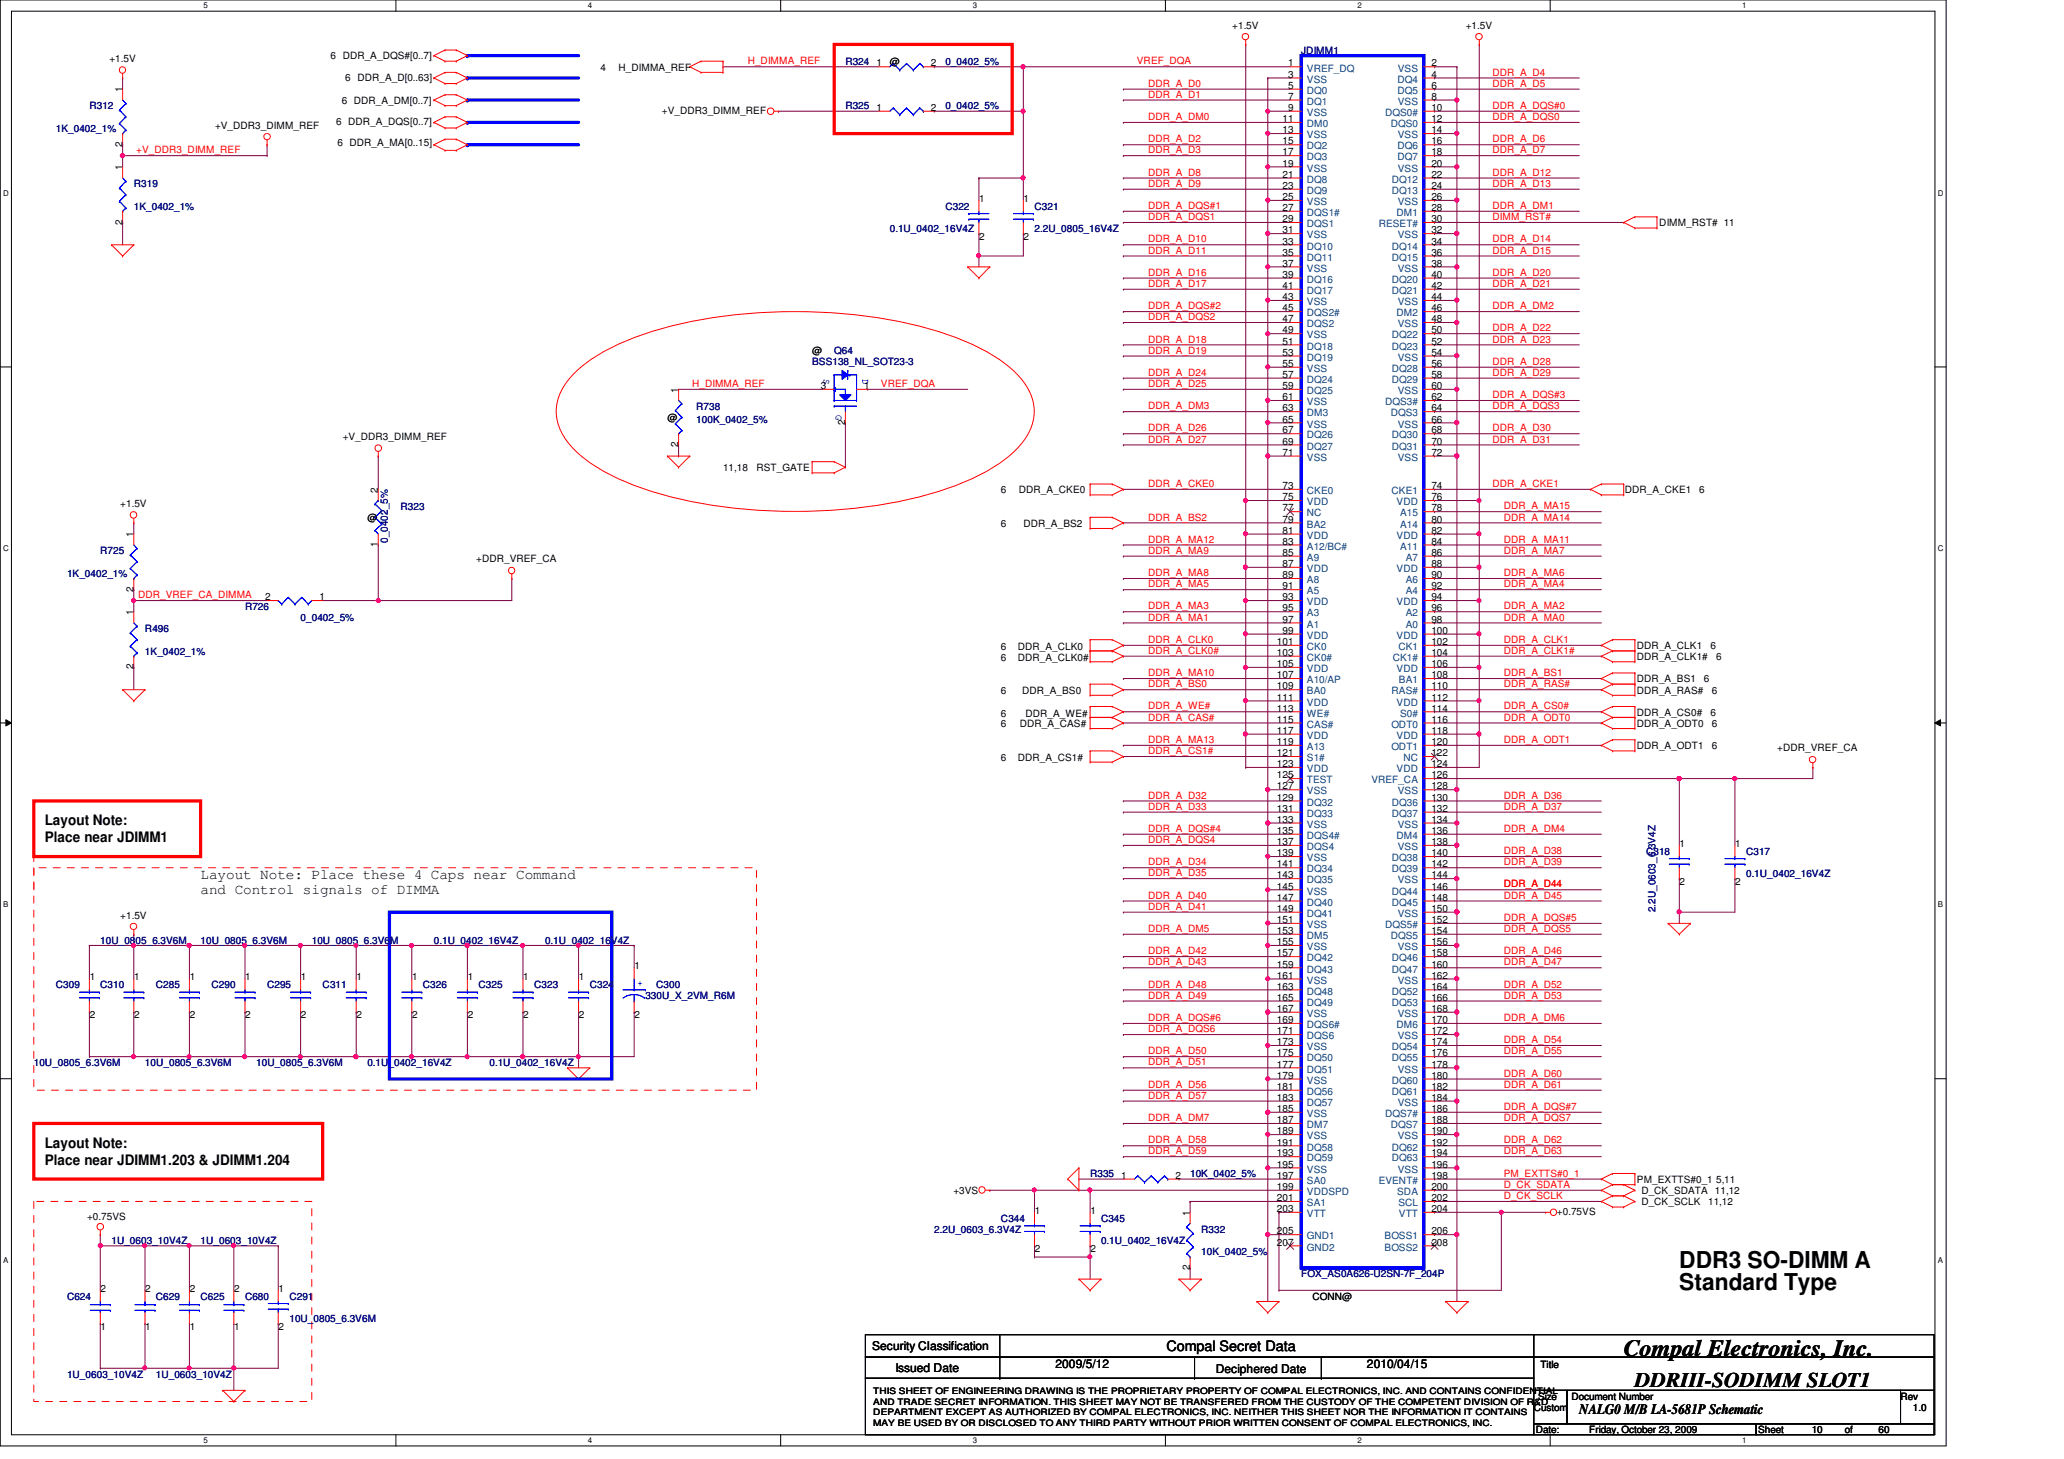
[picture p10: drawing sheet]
<svg xmlns="http://www.w3.org/2000/svg" width="297mm" height="210mm" viewBox="0 0 297 210" stroke-linecap="round" stroke-linejoin="round" font-family="sans-serif">
<defs><g id="words">
<g font-size="3.3">
<text x="241.7" y="185.5">Standard Type</text>
<text x="241.7" y="182.4">DDR3 SO-DIMM A</text>
<text x="233.7" y="195.1">Compal Electronics, Inc.</text>
</g>
<text font-size="3" x="235.3" y="199.6">DDRIII-SODIMM SLOT1</text>
<g font-size="2.1">
<text x="6.4" y="118.7">Layout Note:</text>
<text x="6.4" y="121.2">Place near JDIMM1</text>
<text x="28.9" y="126.4">Layout Note: Place these 4 Caps near Command</text>
<text x="28.9" y="128.6">and Control signals of DIMMA</text>
<text x="6.4" y="165.1">Layout Note:</text>
<text x="6.4" y="167.6">Place near JDIMM1.203 &amp; JDIMM1.204</text>
<text x="167.9" y="194.4">Compal Secret Data</text>
<text x="227.3" y="203.5">NALG0 M/B LA-5681P Schematic</text>
</g>
<g font-size="1.7">
<text x="125.5" y="194.3">Security Classification</text>
<text x="128.9" y="197.3">Issued Date</text>
<text x="151.9" y="196.8">2009/5/12</text>
<text x="175" y="197.5">Deciphered Date</text>
<text x="196.7" y="196.8">2010/04/15</text>
</g>
<g font-size="1.4">
<text x="177.3" y="4.2">+1.5V</text>
<text x="210.9" y="4.2">+1.5V</text>
<text x="15.7" y="8.9">+1.5V</text>
<text x="47.6" y="8.6">6 DDR_A_DQS#[0..7]</text>
<text x="49.7" y="11.6">6 DDR_A_D[0..63]</text>
<text x="86.4" y="10.2">4</text>
<text x="89" y="10.2">H_DIMMA_REF</text>
<text x="126.1" y="9.6">1</text>
<text x="128.1" y="9.4">@</text>
<text x="134" y="9.6">2</text>
<text x="185.4" y="9.6">1</text>
<text x="185.4" y="11.2">3</text>
<text x="206" y="9.6">2</text>
<text x="206" y="11.2">4</text>
<text x="17.6" y="13.3" transform="rotate(-90 17.6 13.3)">1</text>
<text x="48.4" y="18">6 DDR_A_DQS[0..7]</text>
<text x="49.2" y="15">6 DDR_A_DM[0..7]</text>
<text x="95.2" y="16.4">+V_DDR3_DIMM_REF</text>
<text x="126.1" y="16">1</text>
<text x="134" y="16">2</text>
<text x="184.6" y="17.6">11</text>
<text x="185.4" y="12.8">5</text>
<text x="185.4" y="14.4">7</text>
<text x="185.4" y="16">9</text>
<text x="206" y="12.8">6</text>
<text x="206" y="14.4">8</text>
<text x="206" y="16">10</text>
<text x="206" y="17.6">12</text>
<text x="17.6" y="21.1" transform="rotate(-90 17.6 21.1)">2</text>
<text x="30.9" y="18.6">+V_DDR3_DIMM_REF</text>
<text x="48.6" y="21">6 DDR_A_MA[0..15]</text>
<text x="184.6" y="19.2">13</text>
<text x="184.6" y="20.8">15</text>
<text x="184.6" y="22.4">17</text>
<text x="184.6" y="24">19</text>
<text x="206" y="19.2">14</text>
<text x="206" y="20.8">16</text>
<text x="206" y="22.4">18</text>
<text x="206" y="24">20</text>
<text x="17.6" y="24.5" transform="rotate(-90 17.6 24.5)">1</text>
<text x="140.9" y="29">1</text>
<text x="147.3" y="29">1</text>
<text x="184.6" y="25.6">21</text>
<text x="184.6" y="27.2">23</text>
<text x="184.6" y="28.8">25</text>
<text x="206" y="25.6">22</text>
<text x="206" y="27.2">24</text>
<text x="206" y="28.8">26</text>
<text x="17.6" y="32.3" transform="rotate(-90 17.6 32.3)">2</text>
<text x="140.9" y="34.5">2</text>
<text x="147.3" y="34.5">2</text>
<text x="184.6" y="30.4">27</text>
<text x="184.6" y="32">29</text>
<text x="184.6" y="33.6">31</text>
<text x="184.6" y="35.2">33</text>
<text x="206" y="30.4">28</text>
<text x="206" y="32">30</text>
<text x="206" y="33.6">32</text>
<text x="206" y="35.2">34</text>
<text x="238.8" y="32.6">DIMM_RST# 11</text>
<text x="184.6" y="36.8">35</text>
<text x="184.6" y="38.4">37</text>
<text x="184.6" y="40">39</text>
<text x="184.6" y="41.6">41</text>
<text x="206" y="36.8">36</text>
<text x="206" y="38.4">38</text>
<text x="206" y="40">40</text>
<text x="206" y="41.6">42</text>
<text x="184.6" y="43.2">43</text>
<text x="184.6" y="44.8">45</text>
<text x="184.6" y="46.4">47</text>
<text x="184.6" y="48">49</text>
<text x="206" y="43.2">44</text>
<text x="206" y="44.8">46</text>
<text x="206" y="46.4">48</text>
<text x="206" y="48">50</text>
<text x="116.9" y="51">@</text>
<text x="184.6" y="49.6">51</text>
<text x="184.6" y="51.2">53</text>
<text x="184.6" y="52.8">55</text>
<text x="206" y="49.6">52</text>
<text x="206" y="51.2">54</text>
<text x="206" y="52.8">56</text>
<text x="97.6" y="56.5" transform="rotate(-90 97.6 56.5)">1</text>
<text x="118.1" y="56">3</text>
<text x="124.4" y="56">1</text>
<text x="184.6" y="54.4">57</text>
<text x="184.6" y="56">59</text>
<text x="184.6" y="57.6">61</text>
<text x="184.6" y="59.2">63</text>
<text x="206" y="54.4">58</text>
<text x="206" y="56">60</text>
<text x="206" y="57.6">62</text>
<text x="206" y="59.2">64</text>
<text x="49.3" y="63.3">+V_DDR3_DIMM_REF</text>
<text x="96.1" y="60.6">@</text>
<text x="97.6" y="64.3" transform="rotate(-90 97.6 64.3)">2</text>
<text x="121.6" y="61.1" transform="rotate(-90 121.6 61.1)">2</text>
<text x="184.6" y="60.8">65</text>
<text x="184.6" y="62.4">67</text>
<text x="184.6" y="64">69</text>
<text x="184.6" y="65.6">71</text>
<text x="206" y="60.8">66</text>
<text x="206" y="62.4">68</text>
<text x="206" y="64">70</text>
<text x="206" y="65.6">72</text>
<text x="54.4" y="70.9" transform="rotate(-90 54.4 70.9)">2</text>
<text x="104.1" y="67.8">11,18</text>
<text x="108.9" y="67.8">RST_GATE</text>
<text x="144.1" y="71">6</text>
<text x="146.6" y="71">DDR_A_CKE0</text>
<text x="184.6" y="70.4">73</text>
<text x="184.6" y="72">75</text>
<text x="206" y="70.4">74</text>
<text x="206" y="72">76</text>
<text x="233.8" y="71">DDR_A_CKE1</text>
<text x="244.6" y="71">6</text>
<text x="17.3" y="72.9">+1.5V</text>
<text x="19.2" y="77.3" transform="rotate(-90 19.2 77.3)">1</text>
<text x="52.9" y="75">@</text>
<text x="144.1" y="75.8">6</text>
<text x="147.3" y="75.8">DDR_A_BS2</text>
<text x="184.6" y="73.6">77</text>
<text x="184.6" y="75.2">79</text>
<text x="184.6" y="76.8">81</text>
<text x="206" y="73.6">78</text>
<text x="206" y="75.2">80</text>
<text x="206" y="76.8">82</text>
<text x="54.4" y="78.7" transform="rotate(-90 54.4 78.7)">1</text>
<text x="68.5" y="80.9">+DDR_VREF_CA</text>
<text x="184.6" y="78.4">83</text>
<text x="184.6" y="80">85</text>
<text x="184.6" y="81.6">87</text>
<text x="184.6" y="83.2">89</text>
<text x="206" y="78.4">84</text>
<text x="206" y="80">86</text>
<text x="206" y="81.6">88</text>
<text x="206" y="83.2">90</text>
<text x="19.2" y="88.5" transform="rotate(-90 19.2 88.5)">1</text>
<text x="19.2" y="85.1" transform="rotate(-90 19.2 85.1)">2</text>
<text x="38.1" y="86.4">2</text>
<text x="46" y="86.4">1</text>
<text x="184.6" y="84.8">91</text>
<text x="184.6" y="86.4">93</text>
<text x="184.6" y="88">95</text>
<text x="184.6" y="89.6">97</text>
<text x="206" y="84.8">92</text>
<text x="206" y="86.4">94</text>
<text x="206" y="88">96</text>
<text x="206" y="89.6">98</text>
<text x="144.1" y="93.5">6</text>
<text x="144.1" y="95.1">6</text>
<text x="146.5" y="93.5">DDR_A_CLK0</text>
<text x="146.5" y="95.1">DDR_A_CLK0#</text>
<text x="183.8" y="92.8">101</text>
<text x="183.8" y="94.4">103</text>
<text x="183.8" y="96">105</text>
<text x="184.6" y="91.2">99</text>
<text x="206" y="91.2">100</text>
<text x="206" y="92.8">102</text>
<text x="206" y="94.4">104</text>
<text x="206" y="96">106</text>
<text x="235.6" y="95">DDR_A_CLK1#</text>
<text x="235.6" y="93.4">DDR_A_CLK1</text>
<text x="246.2" y="93.4">6</text>
<text x="247" y="95">6</text>
<text x="19.2" y="96.3" transform="rotate(-90 19.2 96.3)">2</text>
<text x="144.1" y="99.8">6</text>
<text x="147.1" y="99.8">DDR_A_BS0</text>
<text x="183.8" y="97.6">107</text>
<text x="183.8" y="99.2">109</text>
<text x="183.8" y="100.8">111</text>
<text x="206" y="97.6">108</text>
<text x="206" y="99.2">110</text>
<text x="206" y="100.8">112</text>
<text x="235.6" y="98.2">DDR_A_BS1</text>
<text x="235.6" y="99.8">DDR_A_RAS#</text>
<text x="245.2" y="98.2">6</text>
<text x="246.3" y="99.8">6</text>
<text x="144.1" y="103.1">6</text>
<text x="144.1" y="104.6">6</text>
<text x="146.8" y="104.6">DDR_A_CAS#</text>
<text x="147.6" y="103.1">DDR_A_WE#</text>
<text x="183.8" y="102.4">113</text>
<text x="183.8" y="104">115</text>
<text x="183.8" y="105.6">117</text>
<text x="183.8" y="107.2">119</text>
<text x="206" y="102.4">114</text>
<text x="206" y="104">116</text>
<text x="206" y="105.6">118</text>
<text x="206" y="107.2">120</text>
<text x="235.6" y="103">DDR_A_CS0#</text>
<text x="235.6" y="104.6">DDR_A_ODT0</text>
<text x="235.6" y="107.8">DDR_A_ODT1</text>
<text x="246.2" y="103">6</text>
<text x="246.3" y="104.6">6</text>
<text x="246.3" y="107.8">6</text>
<text x="144.1" y="109.5">6</text>
<text x="146.5" y="109.5">DDR_A_CS1#</text>
<text x="183.8" y="108.8">121</text>
<text x="183.8" y="110.4">123</text>
<text x="183.8" y="112">125</text>
<text x="183.8" y="113.6">127</text>
<text x="206" y="108.8">122</text>
<text x="206" y="110.4">124</text>
<text x="206" y="112">126</text>
<text x="206" y="113.6">128</text>
<text x="255.8" y="108.1">+DDR_VREF_CA</text>
<text x="183.8" y="115.2">129</text>
<text x="183.8" y="116.8">131</text>
<text x="183.8" y="118.4">133</text>
<text x="183.8" y="120">135</text>
<text x="206" y="115.2">130</text>
<text x="206" y="116.8">132</text>
<text x="206" y="118.4">134</text>
<text x="206" y="120">136</text>
<text x="183.8" y="121.6">137</text>
<text x="183.8" y="123.2">139</text>
<text x="183.8" y="124.8">141</text>
<text x="206" y="121.6">138</text>
<text x="206" y="123.2">140</text>
<text x="206" y="124.8">142</text>
<text x="241.7" y="121.8">1</text>
<text x="249.7" y="121.8">1</text>
<text x="183.8" y="126.4">143</text>
<text x="183.8" y="128">145</text>
<text x="183.8" y="129.6">147</text>
<text x="183.8" y="131.2">149</text>
<text x="206" y="126.4">144</text>
<text x="206" y="128">146</text>
<text x="206" y="129.6">148</text>
<text x="206" y="131.2">150</text>
<text x="241.7" y="127.3">2</text>
<text x="249.7" y="127.3">2</text>
<text x="17.3" y="132.2">+1.5V</text>
<text x="183.8" y="132.8">151</text>
<text x="183.8" y="134.4">153</text>
<text x="183.8" y="136">155</text>
<text x="183.8" y="137.6">157</text>
<text x="206" y="132.8">152</text>
<text x="206" y="134.4">154</text>
<text x="206" y="136">156</text>
<text x="206" y="137.6">158</text>
<text x="12.9" y="141">1</text>
<text x="19.3" y="141">1</text>
<text x="27.3" y="141">1</text>
<text x="35.3" y="141">1</text>
<text x="43.3" y="141">1</text>
<text x="51.3" y="141">1</text>
<text x="59.3" y="141">1</text>
<text x="67.3" y="141">1</text>
<text x="75.3" y="141">1</text>
<text x="83.3" y="141">1</text>
<text x="91.3" y="139.4">1</text>
<text x="183.8" y="139.2">159</text>
<text x="183.8" y="140.8">161</text>
<text x="183.8" y="142.4">163</text>
<text x="183.8" y="144">165</text>
<text x="206" y="139.2">160</text>
<text x="206" y="140.8">162</text>
<text x="206" y="142.4">164</text>
<text x="206" y="144">166</text>
<text x="12.9" y="146.5">2</text>
<text x="19.3" y="146.5">2</text>
<text x="27.3" y="146.5">2</text>
<text x="35.3" y="146.5">2</text>
<text x="43.3" y="146.5">2</text>
<text x="51.3" y="146.5">2</text>
<text x="59.3" y="146.5">2</text>
<text x="67.3" y="146.5">2</text>
<text x="75.3" y="146.5">2</text>
<text x="83.3" y="146.5">2</text>
<text x="91.3" y="146.5">2</text>
<text x="183.8" y="145.6">167</text>
<text x="183.8" y="147.2">169</text>
<text x="183.8" y="148.8">171</text>
<text x="206" y="145.6">168</text>
<text x="206" y="147.2">170</text>
<text x="206" y="148.8">172</text>
<text x="183.8" y="150.4">173</text>
<text x="183.8" y="152">175</text>
<text x="183.8" y="153.6">177</text>
<text x="183.8" y="155.2">179</text>
<text x="206" y="150.4">174</text>
<text x="206" y="152">176</text>
<text x="206" y="153.6">178</text>
<text x="206" y="155.2">180</text>
<text x="183.8" y="156.8">181</text>
<text x="183.8" y="158.4">183</text>
<text x="183.8" y="160">185</text>
<text x="183.8" y="161.6">187</text>
<text x="206" y="156.8">182</text>
<text x="206" y="158.4">184</text>
<text x="206" y="160">186</text>
<text x="206" y="161.6">188</text>
<text x="183.8" y="163.2">189</text>
<text x="183.8" y="164.8">191</text>
<text x="183.8" y="166.4">193</text>
<text x="183.8" y="168">195</text>
<text x="206" y="163.2">190</text>
<text x="206" y="164.8">192</text>
<text x="206" y="166.4">194</text>
<text x="206" y="168">196</text>
<text x="137.2" y="171.8">+3VS</text>
<text x="161.4" y="169.6">1</text>
<text x="169.2" y="169.6">2</text>
<text x="183.8" y="169.6">197</text>
<text x="183.8" y="171.2">199</text>
<text x="183.8" y="172.8">201</text>
<text x="206" y="169.6">198</text>
<text x="206" y="171.2">200</text>
<text x="206" y="172.8">202</text>
<text x="235.6" y="170.2">PM_EXTTS#0_1 5,11</text>
<text x="236.2" y="171.8">D_CK_SDATA</text>
<text x="236.2" y="173.4">D_CK_SCLK</text>
<text x="245.8" y="173.4">11,12</text>
<text x="246.8" y="171.8">11,12</text>
<text x="12.5" y="175.5">+0.75VS</text>
<text x="148.9" y="174.6">1</text>
<text x="156.9" y="174.6">1</text>
<text x="171.2" y="174.9" transform="rotate(-90 171.2 174.9)">1</text>
<text x="183.8" y="174.4">203</text>
<text x="183.8" y="177.6">205</text>
<text x="183.8" y="179.2">207</text>
<text x="206" y="174.4">204</text>
<text x="206" y="177.6">206</text>
<text x="206" y="179.2">208</text>
<text x="224.1" y="174.8">+0.75VS</text>
<text x="14.5" y="185.8">2</text>
<text x="20.9" y="185.8">2</text>
<text x="27.3" y="185.8">2</text>
<text x="33.7" y="185.8">2</text>
<text x="40.1" y="185.8">1</text>
<text x="148.9" y="180.1">2</text>
<text x="156.9" y="180.1">2</text>
<text x="171.2" y="182.8" transform="rotate(-90 171.2 182.8)">2</text>
<text x="14.5" y="191.3">1</text>
<text x="20.9" y="191.3">1</text>
<text x="27.3" y="191.3">1</text>
<text x="33.7" y="191.3">1</text>
<text x="40.1" y="191.3">2</text>
<text x="188.9" y="187">CONN@</text>
<text x="221.7" y="196.8">Title</text>
<text x="220.7" y="203">Custom</text>
<text x="221.4" y="201.4">Size</text>
<text x="226.1" y="201.4">Document Number</text>
<text x="273.5" y="201.4">Rev</text>
<text x="275.3" y="203">1.0</text>
<text x="221" y="206.2">Date:</text>
<text x="228.7" y="206.2">Friday, October 23, 2009</text>
<text x="253" y="206.2">Sheet</text>
<text x="260.7" y="206.2">10</text>
<text x="265.5" y="206.2">of</text>
<text x="270.3" y="206.2">60</text>
</g>
<g font-size="1.4" fill="#f00">
<text x="107.6" y="9.3">H_DIMMA_REF</text>
<text x="163.6" y="9.3">VREF_DQA</text>
<text x="214.8" y="10.9">DDR_A_D4</text>
<text x="165.2" y="12.5">DDR_A_D0</text>
<text x="165.2" y="17.3">DDR_A_DM0</text>
<text x="165.2" y="14.1">DDR_A_D1</text>
<text x="214.8" y="17.3">DDR_A_DQS0</text>
<text x="214.8" y="12.5">DDR_A_D5</text>
<text x="214.8" y="15.7">DDR_A_DQS#0</text>
<text x="19.6" y="22.1">+V_DDR3_DIMM_REF</text>
<text x="165.2" y="22.1">DDR_A_D3</text>
<text x="165.2" y="20.5">DDR_A_D2</text>
<text x="214.8" y="20.5">DDR_A_D6</text>
<text x="214.8" y="22.1">DDR_A_D7</text>
<text x="165.2" y="26.9">DDR_A_D9</text>
<text x="165.2" y="25.3">DDR_A_D8</text>
<text x="214.8" y="25.3">DDR_A_D12</text>
<text x="214.8" y="26.9">DDR_A_D13</text>
<text x="165.2" y="34.9">DDR_A_D10</text>
<text x="165.2" y="30.1">DDR_A_DQS#1</text>
<text x="165.2" y="31.7">DDR_A_DQS1</text>
<text x="214.8" y="30.1">DDR_A_DM1</text>
<text x="214.8" y="31.7">DIMM_RST#</text>
<text x="214.8" y="34.9">DDR_A_D14</text>
<text x="165.2" y="39.7">DDR_A_D16</text>
<text x="165.2" y="36.5">DDR_A_D11</text>
<text x="165.2" y="41.3">DDR_A_D17</text>
<text x="214.8" y="39.7">DDR_A_D20</text>
<text x="214.8" y="41.3">DDR_A_D21</text>
<text x="214.8" y="36.5">DDR_A_D15</text>
<text x="165.2" y="46.1">DDR_A_DQS2</text>
<text x="165.2" y="44.5">DDR_A_DQS#2</text>
<text x="214.8" y="44.5">DDR_A_DM2</text>
<text x="214.8" y="47.7">DDR_A_D22</text>
<text x="165.2" y="50.9">DDR_A_D19</text>
<text x="165.2" y="49.3">DDR_A_D18</text>
<text x="214.8" y="52.5">DDR_A_D28</text>
<text x="214.8" y="49.3">DDR_A_D23</text>
<text x="99.6" y="55.7">H_DIMMA_REF</text>
<text x="126.8" y="55.7">VREF_DQA</text>
<text x="165.2" y="58.9">DDR_A_DM3</text>
<text x="165.2" y="54.1">DDR_A_D24</text>
<text x="165.2" y="55.7">DDR_A_D25</text>
<text x="214.8" y="58.9">DDR_A_DQS3</text>
<text x="214.8" y="54.1">DDR_A_D29</text>
<text x="214.8" y="57.3">DDR_A_DQS#3</text>
<text x="165.2" y="62.1">DDR_A_D26</text>
<text x="165.2" y="63.7">DDR_A_D27</text>
<text x="214.8" y="63.7">DDR_A_D31</text>
<text x="214.8" y="62.1">DDR_A_D30</text>
<text x="165.2" y="70.1">DDR_A_CKE0</text>
<text x="214.8" y="70.1">DDR_A_CKE1</text>
<text x="165.2" y="74.9">DDR_A_BS2</text>
<text x="216.4" y="74.9">DDR_A_MA14</text>
<text x="216.4" y="73.3">DDR_A_MA15</text>
<text x="165.2" y="82.9">DDR_A_MA8</text>
<text x="165.2" y="79.7">DDR_A_MA9</text>
<text x="165.2" y="78.1">DDR_A_MA12</text>
<text x="216.4" y="79.7">DDR_A_MA7</text>
<text x="216.4" y="82.9">DDR_A_MA6</text>
<text x="216.4" y="78.1">DDR_A_MA11</text>
<text x="19.9" y="86.1">DDR_VREF_CA_DIMMA</text>
<text x="165.2" y="87.7">DDR_A_MA3</text>
<text x="165.2" y="89.3">DDR_A_MA1</text>
<text x="165.2" y="84.5">DDR_A_MA5</text>
<text x="216.4" y="89.3">DDR_A_MA0</text>
<text x="216.4" y="84.5">DDR_A_MA4</text>
<text x="216.4" y="87.7">DDR_A_MA2</text>
<text x="165.2" y="92.5">DDR_A_CLK0</text>
<text x="165.2" y="94.1">DDR_A_CLK0#</text>
<text x="216.4" y="92.5">DDR_A_CLK1</text>
<text x="216.4" y="94.1">DDR_A_CLK1#</text>
<text x="165.2" y="97.3">DDR_A_MA10</text>
<text x="165.2" y="98.9">DDR_A_BS0</text>
<text x="216.4" y="97.3">DDR_A_BS1</text>
<text x="216.4" y="98.9">DDR_A_RAS#</text>
<text x="165.2" y="102.1">DDR_A_WE#</text>
<text x="165.2" y="103.7">DDR_A_CAS#</text>
<text x="165.2" y="106.9">DDR_A_MA13</text>
<text x="216.4" y="102.1">DDR_A_CS0#</text>
<text x="216.4" y="103.7">DDR_A_ODT0</text>
<text x="216.4" y="106.9">DDR_A_ODT1</text>
<text x="165.2" y="108.5">DDR_A_CS1#</text>
<text x="165.2" y="116.5">DDR_A_D33</text>
<text x="165.2" y="119.7">DDR_A_DQS#4</text>
<text x="165.2" y="114.9">DDR_A_D32</text>
<text x="216.4" y="119.7">DDR_A_DM4</text>
<text x="216.4" y="116.5">DDR_A_D37</text>
<text x="216.4" y="114.9">DDR_A_D36</text>
<text x="165.2" y="124.5">DDR_A_D34</text>
<text x="165.2" y="121.3">DDR_A_DQS4</text>
<text x="216.4" y="124.5">DDR_A_D39</text>
<text x="216.4" y="122.9">DDR_A_D38</text>
<text x="165.2" y="129.3">DDR_A_D40</text>
<text x="165.2" y="130.9">DDR_A_D41</text>
<text x="165.2" y="126.1">DDR_A_D35</text>
<text x="216.4" y="127.7">DDR_A_D44</text>
<text x="216.4" y="129.3">DDR_A_D45</text>
<text x="165.2" y="134.1">DDR_A_DM5</text>
<text x="165.2" y="137.3">DDR_A_D42</text>
<text x="216.4" y="137.3">DDR_A_D46</text>
<text x="216.4" y="132.5">DDR_A_DQS#5</text>
<text x="216.4" y="134.1">DDR_A_DQS5</text>
<text x="165.2" y="143.7">DDR_A_D49</text>
<text x="165.2" y="138.9">DDR_A_D43</text>
<text x="165.2" y="142.1">DDR_A_D48</text>
<text x="216.4" y="142.1">DDR_A_D52</text>
<text x="216.4" y="143.7">DDR_A_D53</text>
<text x="216.4" y="138.9">DDR_A_D47</text>
<text x="165.2" y="146.9">DDR_A_DQS#6</text>
<text x="165.2" y="148.5">DDR_A_DQS6</text>
<text x="216.4" y="146.9">DDR_A_DM6</text>
<text x="165.2" y="153.3">DDR_A_D51</text>
<text x="165.2" y="151.7">DDR_A_D50</text>
<text x="216.4" y="150.1">DDR_A_D54</text>
<text x="216.4" y="154.9">DDR_A_D60</text>
<text x="216.4" y="151.7">DDR_A_D55</text>
<text x="165.2" y="158.1">DDR_A_D57</text>
<text x="165.2" y="161.3">DDR_A_DM7</text>
<text x="165.2" y="156.5">DDR_A_D56</text>
<text x="216.4" y="161.3">DDR_A_DQS7</text>
<text x="216.4" y="159.7">DDR_A_DQS#7</text>
<text x="216.4" y="156.5">DDR_A_D61</text>
<text x="165.2" y="166.1">DDR_A_D59</text>
<text x="165.2" y="164.5">DDR_A_D58</text>
<text x="216.4" y="164.5">DDR_A_D62</text>
<text x="216.4" y="166.1">DDR_A_D63</text>
<text x="216.4" y="172.5">D_CK_SCLK</text>
<text x="216.4" y="170.9">D_CK_SDATA</text>
<text x="216.4" y="169.3">PM_EXTTS#0_1</text>
</g>
<g font-size="1.4" fill="#000080">
<text x="121.7" y="9.4">R324</text>
<text x="136.1" y="9.4">0_0402_5%</text>
<text x="187.3" y="7.7">JDIMM1</text>
<text x="12.9" y="15.7">R312</text>
<text x="121.7" y="15.7">R325</text>
<text x="136.1" y="15.7">0_0402_5%</text>
<text x="8" y="19">1K_0402_1%</text>
<text x="19.3" y="27">R319</text>
<text x="19.3" y="30.2">1K_0402_1%</text>
<text x="128.1" y="33.4">0.1U_0402_16V4Z</text>
<text x="136.1" y="30.2">C322</text>
<text x="148.9" y="30.2">C321</text>
<text x="148.9" y="33.4">2.2U_0805_16V4Z</text>
<text x="116.9" y="52.6">BSS138_NL_SOT23-3</text>
<text x="120.1" y="51">Q64</text>
<text x="100.2" y="59">R738</text>
<text x="100.2" y="60.9">100K_0402_5%</text>
<text x="57.7" y="73.4">R323</text>
<text x="9.6" y="83">1K_0402_1%</text>
<text x="14.4" y="79.8">R725</text>
<text x="55.8" y="78.1" transform="rotate(-90 55.8 78.1)">0_0402_5%</text>
<text x="35.3" y="87.8">R726</text>
<text x="43.3" y="89.4">0_0402_5%</text>
<text x="20.9" y="91">R496</text>
<text x="20.9" y="94.2">1K_0402_1%</text>
<text x="236.9" y="123">C318</text>
<text x="251.3" y="123">C317</text>
<text x="238.2" y="131.2" transform="rotate(-90 238.2 131.2)">2.2U_0603_6.3V4Z</text>
<text x="251.3" y="126.2">0.1U_0402_16V4Z</text>
<text x="14.4" y="135.8">10U_0805_6.3V6M</text>
<text x="28.9" y="135.8">10U_0805_6.3V6M</text>
<text x="44.9" y="135.8">10U_0805_6.3V6M</text>
<text x="62.4" y="135.8">0.1U_0402_16V4Z</text>
<text x="78.4" y="135.8">0.1U_0402_16V4Z</text>
<text x="8" y="142.2">C309</text>
<text x="14.4" y="142.2">C310</text>
<text x="22.4" y="142.2">C285</text>
<text x="30.4" y="142.2">C290</text>
<text x="38.4" y="142.2">C295</text>
<text x="46.4" y="142.2">C311</text>
<text x="60.9" y="142.2">C326</text>
<text x="68.9" y="142.2">C325</text>
<text x="76.9" y="142.2">C323</text>
<text x="84.9" y="142.2">C324</text>
<text x="92.9" y="143.8">330U_X_2VM_R6M</text>
<text x="94.4" y="142.2">C300</text>
<text x="4.9" y="153.4">10U_0805_6.3V6M</text>
<text x="20.9" y="153.4">10U_0805_6.3V6M</text>
<text x="36.9" y="153.4">10U_0805_6.3V6M</text>
<text x="52.9" y="153.4">0.1U_0402_16V4Z</text>
<text x="70.4" y="153.4">0.1U_0402_16V4Z</text>
<text x="156.9" y="169.4">R335</text>
<text x="171.3" y="169.4">10K_0402_5%</text>
<text x="16" y="179">1U_0603_10V4Z</text>
<text x="28.9" y="179">1U_0603_10V4Z</text>
<text x="134.4" y="177.4">2.2U_0603_6.3V4Z</text>
<text x="144.1" y="175.8">C344</text>
<text x="158.5" y="175.8">C345</text>
<text x="158.5" y="179">0.1U_0402_16V4Z</text>
<text x="172.9" y="177.4">R332</text>
<text x="172.9" y="180.6">10K_0402_5%</text>
<text x="187.3" y="183.8">FOX_AS0A626-U2SN-7F_204P</text>
<text x="9.6" y="187">C624</text>
<text x="22.4" y="187">C629</text>
<text x="28.9" y="187">C625</text>
<text x="35.3" y="187">C680</text>
<text x="41.7" y="187">C291</text>
<text x="41.7" y="190.2">10U_0805_6.3V6M</text>
<text x="9.6" y="198.2">1U_0603_10V4Z</text>
<text x="22.4" y="198.2">1U_0603_10V4Z</text>
</g>
<g font-size="1.4" fill="#004080">
<text x="188.1" y="10.3">VREF_DQ</text>
<text x="188.1" y="11.9">VSS</text>
<text x="201.1" y="11.9">DQ4</text>
<text x="201.2" y="10.3">VSS</text>
<text x="188.1" y="13.5">DQ0</text>
<text x="188.1" y="15.1">DQ1</text>
<text x="188.1" y="16.7">VSS</text>
<text x="199.3" y="16.7">DQS0#</text>
<text x="201.1" y="13.5">DQ5</text>
<text x="201.2" y="15.1">VSS</text>
<text x="188.1" y="18.3">DM0</text>
<text x="188.1" y="19.9">VSS</text>
<text x="188.1" y="21.5">DQ2</text>
<text x="188.1" y="23.1">DQ3</text>
<text x="200.1" y="18.3">DQS0</text>
<text x="201.1" y="21.5">DQ6</text>
<text x="201.1" y="23.1">DQ7</text>
<text x="201.2" y="19.9">VSS</text>
<text x="188.1" y="24.7">VSS</text>
<text x="188.1" y="26.3">DQ8</text>
<text x="188.1" y="27.9">DQ9</text>
<text x="188.1" y="29.5">VSS</text>
<text x="200.3" y="26.3">DQ12</text>
<text x="200.3" y="27.9">DQ13</text>
<text x="201.2" y="24.7">VSS</text>
<text x="201.2" y="29.5">VSS</text>
<text x="188.1" y="31.1">DQS1#</text>
<text x="188.1" y="32.7">DQS1</text>
<text x="188.1" y="34.3">VSS</text>
<text x="188.1" y="35.9">DQ10</text>
<text x="198.4" y="32.7">RESET#</text>
<text x="200.3" y="35.9">DQ14</text>
<text x="201" y="31.1">DM1</text>
<text x="201.2" y="34.3">VSS</text>
<text x="188.1" y="37.5">DQ11</text>
<text x="188.1" y="39.1">VSS</text>
<text x="188.1" y="40.7">DQ16</text>
<text x="200.3" y="37.5">DQ15</text>
<text x="200.3" y="40.7">DQ20</text>
<text x="201.2" y="39.1">VSS</text>
<text x="188.1" y="42.3">DQ17</text>
<text x="188.1" y="43.9">VSS</text>
<text x="188.1" y="45.5">DQS2#</text>
<text x="188.1" y="47.1">DQS2</text>
<text x="200.3" y="42.3">DQ21</text>
<text x="201" y="45.5">DM2</text>
<text x="201.2" y="43.9">VSS</text>
<text x="201.2" y="47.1">VSS</text>
<text x="188.1" y="48.7">VSS</text>
<text x="188.1" y="50.3">DQ18</text>
<text x="188.1" y="51.9">DQ19</text>
<text x="188.1" y="53.5">VSS</text>
<text x="200.3" y="48.7">DQ22</text>
<text x="200.3" y="50.3">DQ23</text>
<text x="200.3" y="53.5">DQ28</text>
<text x="201.2" y="51.9">VSS</text>
<text x="188.1" y="55.1">DQ24</text>
<text x="188.1" y="56.7">DQ25</text>
<text x="188.1" y="58.3">VSS</text>
<text x="188.1" y="59.9">DM3</text>
<text x="199.3" y="58.3">DQS3#</text>
<text x="200.1" y="59.9">DQS3</text>
<text x="200.3" y="55.1">DQ29</text>
<text x="201.2" y="56.7">VSS</text>
<text x="188.1" y="61.5">VSS</text>
<text x="188.1" y="63.1">DQ26</text>
<text x="188.1" y="64.7">DQ27</text>
<text x="200.3" y="63.1">DQ30</text>
<text x="200.3" y="64.7">DQ31</text>
<text x="201.2" y="61.5">VSS</text>
<text x="188.1" y="66.3">VSS</text>
<text x="188.1" y="71.1">CKE0</text>
<text x="200.3" y="71.1">CKE1</text>
<text x="201.2" y="66.3">VSS</text>
<text x="188.1" y="72.7">VDD</text>
<text x="188.1" y="74.3">NC</text>
<text x="188.1" y="75.9">BA2</text>
<text x="188.1" y="77.5">VDD</text>
<text x="201" y="72.7">VDD</text>
<text x="201" y="77.5">VDD</text>
<text x="201.5" y="74.3">A15</text>
<text x="201.5" y="75.9">A14</text>
<text x="188.1" y="79.1">A12/BC#</text>
<text x="188.1" y="80.7">A9</text>
<text x="188.1" y="82.3">VDD</text>
<text x="188.1" y="83.9">A8</text>
<text x="201" y="82.3">VDD</text>
<text x="201.5" y="79.1">A11</text>
<text x="202.3" y="80.7">A7</text>
<text x="202.3" y="83.9">A6</text>
<text x="188.1" y="85.5">A5</text>
<text x="188.1" y="87.1">VDD</text>
<text x="188.1" y="88.7">A3</text>
<text x="201" y="87.1">VDD</text>
<text x="202.3" y="85.5">A4</text>
<text x="202.3" y="88.7">A2</text>
<text x="188.1" y="90.3">A1</text>
<text x="188.1" y="91.9">VDD</text>
<text x="188.1" y="93.5">CK0</text>
<text x="188.1" y="95.1">CK0#</text>
<text x="200.4" y="95.1">CK1#</text>
<text x="201" y="91.9">VDD</text>
<text x="201.2" y="93.5">CK1</text>
<text x="202.3" y="90.3">A0</text>
<text x="188.1" y="96.7">VDD</text>
<text x="188.1" y="98.3">A10/AP</text>
<text x="188.1" y="99.9">BA0</text>
<text x="188.1" y="101.5">VDD</text>
<text x="200.3" y="99.9">RAS#</text>
<text x="201" y="96.7">VDD</text>
<text x="201" y="101.5">VDD</text>
<text x="201.3" y="98.3">BA1</text>
<text x="188.1" y="103.1">WE#</text>
<text x="188.1" y="104.7">CAS#</text>
<text x="188.1" y="106.3">VDD</text>
<text x="188.1" y="107.9">A13</text>
<text x="200.2" y="104.7">ODT0</text>
<text x="200.2" y="107.9">ODT1</text>
<text x="201" y="106.3">VDD</text>
<text x="201.5" y="103.1">S0#</text>
<text x="188.1" y="109.5">S1#</text>
<text x="188.1" y="111.1">VDD</text>
<text x="188.1" y="112.7">TEST</text>
<text x="197.4" y="112.7">VREF_CA</text>
<text x="201" y="111.1">VDD</text>
<text x="202" y="109.5">NC</text>
<text x="188.1" y="114.3">VSS</text>
<text x="188.1" y="115.9">DQ32</text>
<text x="188.1" y="117.5">DQ33</text>
<text x="188.1" y="119.1">VSS</text>
<text x="200.3" y="115.9">DQ36</text>
<text x="200.3" y="117.5">DQ37</text>
<text x="201.2" y="114.3">VSS</text>
<text x="201.2" y="119.1">VSS</text>
<text x="188.1" y="120.7">DQS4#</text>
<text x="188.1" y="122.3">DQS4</text>
<text x="188.1" y="123.9">VSS</text>
<text x="188.1" y="125.5">DQ34</text>
<text x="200.3" y="123.9">DQ38</text>
<text x="200.3" y="125.5">DQ39</text>
<text x="201" y="120.7">DM4</text>
<text x="201.2" y="122.3">VSS</text>
<text x="188.1" y="127.1">DQ35</text>
<text x="188.1" y="128.7">VSS</text>
<text x="188.1" y="130.3">DQ40</text>
<text x="188.1" y="131.9">DQ41</text>
<text x="200.3" y="128.7">DQ44</text>
<text x="200.3" y="130.3">DQ45</text>
<text x="201.2" y="127.1">VSS</text>
<text x="201.2" y="131.9">VSS</text>
<text x="188.1" y="133.5">VSS</text>
<text x="188.1" y="135.1">DM5</text>
<text x="188.1" y="136.7">VSS</text>
<text x="199.3" y="133.5">DQS5#</text>
<text x="200.1" y="135.1">DQS5</text>
<text x="201.2" y="136.7">VSS</text>
<text x="188.1" y="138.3">DQ42</text>
<text x="188.1" y="139.9">DQ43</text>
<text x="188.1" y="141.5">VSS</text>
<text x="188.1" y="143.1">DQ48</text>
<text x="200.3" y="138.3">DQ46</text>
<text x="200.3" y="139.9">DQ47</text>
<text x="200.3" y="143.1">DQ52</text>
<text x="201.2" y="141.5">VSS</text>
<text x="188.1" y="144.7">DQ49</text>
<text x="188.1" y="146.3">VSS</text>
<text x="188.1" y="147.9">DQS6#</text>
<text x="188.1" y="149.5">DQS6</text>
<text x="200.3" y="144.7">DQ53</text>
<text x="201" y="147.9">DM6</text>
<text x="201.2" y="146.3">VSS</text>
<text x="201.2" y="149.5">VSS</text>
<text x="188.1" y="151.1">VSS</text>
<text x="188.1" y="152.7">DQ50</text>
<text x="188.1" y="154.3">DQ51</text>
<text x="188.1" y="155.9">VSS</text>
<text x="200.3" y="151.1">DQ54</text>
<text x="200.3" y="152.7">DQ55</text>
<text x="200.3" y="155.9">DQ60</text>
<text x="201.2" y="154.3">VSS</text>
<text x="188.1" y="157.5">DQ56</text>
<text x="188.1" y="159.1">DQ57</text>
<text x="188.1" y="160.7">VSS</text>
<text x="199.3" y="160.7">DQS7#</text>
<text x="200.3" y="157.5">DQ61</text>
<text x="201.2" y="159.1">VSS</text>
<text x="188.1" y="162.3">DM7</text>
<text x="188.1" y="163.9">VSS</text>
<text x="188.1" y="165.5">DQ58</text>
<text x="188.1" y="167.1">DQ59</text>
<text x="200.1" y="162.3">DQS7</text>
<text x="200.3" y="165.5">DQ62</text>
<text x="200.3" y="167.1">DQ63</text>
<text x="201.2" y="163.9">VSS</text>
<text x="188.1" y="168.7">VSS</text>
<text x="188.1" y="170.3">SA0</text>
<text x="188.1" y="171.9">VDDSPD</text>
<text x="188.1" y="173.5">SA1</text>
<text x="198.4" y="170.3">EVENT#</text>
<text x="201.1" y="171.9">SDA</text>
<text x="201.2" y="168.7">VSS</text>
<text x="201.2" y="173.5">SCL</text>
<text x="188.1" y="175.1">VTT</text>
<text x="188.1" y="178.3">GND1</text>
<text x="188.1" y="179.9">GND2</text>
<text x="199.3" y="178.3">BOSS1</text>
<text x="199.3" y="179.9">BOSS2</text>
<text x="201.3" y="175.1">VTT</text>
</g>
<g font-size="1.4" fill="#00f">
<text x="118.5" y="54.6" transform="rotate(90 118.5 54.6)">S</text>
<text x="120.3" y="59.7" transform="rotate(90 120.3 59.7)">G</text>
<text x="124.1" y="54.6" transform="rotate(90 124.1 54.6)">D</text>
<text x="91.7" y="141.9">+</text>
</g>
<g font-size="1.3">
<text x="125.7" y="200.6">THIS SHEET OF ENGINEERING DRAWING IS THE PROPRIETARY PROPERTY OF COMPAL ELECTRONICS, INC. AND CONTAINS CONFIDENTIAL</text>
<text x="125.7" y="202.1">AND TRADE SECRET INFORMATION. THIS SHEET MAY NOT BE TRANSFERED FROM THE CUSTODY OF THE COMPETENT DIVISION OF R&amp;D</text>
<text x="125.7" y="203.6">DEPARTMENT EXCEPT AS AUTHORIZED BY COMPAL ELECTRONICS, INC. NEITHER THIS SHEET NOR THE INFORMATION IT CONTAINS</text>
<text x="125.7" y="205.1">MAY BE USED BY OR DISCLOSED TO ANY THIRD PARTY WITHOUT PRIOR WRITTEN CONSENT OF COMPAL ELECTRONICS, INC.</text>
</g>
<g font-size="1.1">
<text x="29.3" y="1.1">5</text>
<text x="84.6" y="1.1">4</text>
<text x="140" y="1.1">3</text>
<text x="195.4" y="1.1">2</text>
<text x="250.7" y="1.1">1</text>
<text x=".5" y="28.2">D</text>
<text x="278.9" y="28.2">D</text>
<text x=".5" y="79.3">C</text>
<text x="278.9" y="79.3">C</text>
<text x=".5" y="130.6">B</text>
<text x="278.9" y="130.6">B</text>
<text x=".5" y="181.7">A</text>
<text x="278.9" y="181.7">A</text>
<text x="29.3" y="207.6">5</text>
<text x="84.6" y="207.6">4</text>
<text x="140" y="207.6">3</text>
<text x="195.4" y="207.6">2</text>
<text x="250.7" y="207.6">1</text>
</g>
</g></defs>
<path d="M0 0h280.1v208h-280.1zM1.6 1.6h276.9v204.8h-276.9z" fill="none" stroke="#000" stroke-width=".14"/>
<g fill="#fff">
<path d="M29.3 .2h.6v1.2h-.6z"/>
<path d="M29.3 206.6h.6v1.2h-.6z"/>
</g>
<path d="M57 0v1.6M57 206.4v1.6" fill="none" stroke="#000" stroke-width=".14"/>
<g fill="#fff">
<path d="M84.6 .2h.6v1.2h-.6z"/>
<path d="M84.6 206.6h.6v1.2h-.6z"/>
</g>
<path d="M112.3 0v1.6M112.3 206.4v1.6" fill="none" stroke="#000" stroke-width=".14"/>
<g fill="#fff">
<path d="M140 .2h.6v1.2h-.6z"/>
<path d="M140 206.6h.6v1.2h-.6z"/>
</g>
<path d="M167.7 0v1.6M167.7 206.4v1.6" fill="none" stroke="#000" stroke-width=".14"/>
<g fill="#fff">
<path d="M195.4 .2h.6v1.2h-.6z"/>
<path d="M195.4 206.6h.6v1.2h-.6z"/>
</g>
<path d="M223.1 0v1.6M223.1 206.4v1.6" fill="none" stroke="#000" stroke-width=".14"/>
<g fill="#fff">
<path d="M250.7 .2h.6v1.2h-.6z"/>
<path d="M250.7 206.6h.6v1.2h-.6z"/>
<path d="M.5 27.2h.7v1.2h-.7z"/>
<path d="M278.9 27.2h.8v1.2h-.8z"/>
<path d="M.5 78.4h.7v1.1h-.7z"/>
<path d="M278.9 78.4h.8v1.1h-.8z"/>
</g>
<path d="M0 52.8h1.6M278.5 52.8h1.6" fill="none" stroke="#000" stroke-width=".14"/>
<g fill="#fff">
<path d="M.5 129.6h.7v1.2h-.7z"/>
<path d="M278.9 129.6h.7v1.2h-.7z"/>
</g>
<path d="M0 104h1.6M.8 103.5l.8 .5-.8 .4zM278.5 104l.8-.5v.9zM278.5 104h1.6" fill="none" stroke="#000" stroke-width=".14"/>
<path d="M.8 103.5l.8 .5-.8 .4zM278.5 104l.8-.5v.9z" fill="#000"/>
<g fill="#fff">
<path d="M.5 180.8h.7v1.1h-.7z"/>
<path d="M278.9 180.8h.7v1.1h-.7z"/>
</g>
<path d="M0 155.2h1.6M278.5 155.2h1.6" fill="none" stroke="#000" stroke-width=".14"/>
<path d="M206.5 131.2h.1M206.5 131.2h3.2" fill="none" stroke="#800040" stroke-width=".14"/>
<circle cx="209.7" cy="131.2" r=".31" fill="#f0f"/>
<circle cx="209.7" cy="131.2" r=".31" fill="none" stroke="#f0f" stroke-width=".14"/>
<g fill="none" stroke="#800040" stroke-width=".14">
<path d="M182.5 11.2h.1M182.5 11.2v4.8M206.5 19.2h.1M206.5 17.6h.1M206.5 19.2h3.2M206.5 17.6h20.8M206.5 25.6h.1M206.5 20.8h.1M206.5 33.6h.1M206.5 25.6h20.8M206.5 20.8h20.8M206.5 33.6h3.2"/>
<path d="M182.5 43.2h.1M182.5 43.2h3.2M161.7 70.4h.1M161.7 70.4h24M179.3 76.8h.1M179.3 76.8h6.4M206.5 64h.1M206.5 64h20.8M161.7 88h.1M161.7 88h24M206.5 86.4h.1M206.5 97.6h.1"/>
<path d="M206.5 80h.1M206.5 86.4h6.4M206.5 97.6h24M206.5 80h24M161.7 108.8h.1M161.7 102.4h.1M161.7 108.8h24M161.7 102.4h24M206.5 113.6h.1M206.5 113.6h3.2M206.5 124.8h.1M206.5 124.8h24"/>
<path d="M182.5 150.4h.1M182.5 150.4h3.2M206.5 153.6h.1M206.5 153.6h3.2M161.7 166.4h.1M161.7 166.4h24M169.7 169.6h.1M169.7 169.6h16M182.5 163.2h.1M182.5 163.2v4.8M184.1 174.4h.1M184.1 174.4h1.6"/>
<path d="M206.5 172.8h.1M206.5 172.8h24"/>
</g>
<circle cx="182.5" cy="163.2" r=".3" fill="#f0f"/>
<circle cx="182.5" cy="163.2" r=".3" fill="none" stroke="#f0f" stroke-width=".14"/>
<path d="M182.5 43.2h.1M182.5 43.2v4.8" fill="none" stroke="#800040" stroke-width=".14"/>
<circle cx="182.5" cy="43.2" r=".3" fill="#f0f"/>
<circle cx="182.5" cy="43.2" r=".3" fill="none" stroke="#f0f" stroke-width=".14"/>
<path d="M182.5 150.4h.1M182.5 150.4v4.8" fill="none" stroke="#800040" stroke-width=".14"/>
<circle cx="182.5" cy="155.2" r=".3" fill="#f0f"/>
<circle cx="182.5" cy="155.2" r=".3" fill="none" stroke="#f0f" stroke-width=".14"/>
<circle cx="182.5" cy="150.4" r=".3" fill="#f0f"/>
<circle cx="182.5" cy="150.4" r=".3" fill="none" stroke="#f0f" stroke-width=".14"/>
<path d="M182.5 123.2h.1M182.5 123.2v4.8" fill="none" stroke="#800040" stroke-width=".14"/>
<circle cx="182.5" cy="123.2" r=".3" fill="#f0f"/>
<circle cx="182.5" cy="123.2" r=".3" fill="none" stroke="#f0f" stroke-width=".14"/>
<path d="M182.5 140.8h.1M182.5 140.8v4.8" fill="none" stroke="#800040" stroke-width=".14"/>
<circle cx="182.5" cy="140.8" r=".3" fill="#f0f"/>
<circle cx="182.5" cy="140.8" r=".3" fill="none" stroke="#f0f" stroke-width=".14"/>
<path d="M182.5 65.6h.1M182.5 65.6v48" fill="none" stroke="#800040" stroke-width=".14"/>
<circle cx="182.4" cy="65.6" r=".31" fill="#f0f"/>
<circle cx="182.4" cy="65.6" r=".31" fill="none" stroke="#f0f" stroke-width=".14"/>
<path d="M182.5 33.6h.1M182.5 33.6v4.8" fill="none" stroke="#800040" stroke-width=".14"/>
<circle cx="182.4" cy="33.6" r=".31" fill="#f0f"/>
<circle cx="182.4" cy="33.6" r=".31" fill="none" stroke="#f0f" stroke-width=".14"/>
<path d="M182.5 16h.1M182.5 16v3.2" fill="none" stroke="#800040" stroke-width=".14"/>
<circle cx="182.5" cy="16" r=".3" fill="#f0f"/>
<circle cx="182.5" cy="16" r=".3" fill="none" stroke="#f0f" stroke-width=".14"/>
<path d="M182.5 28.8h.1M182.5 28.8v4.8" fill="none" stroke="#800040" stroke-width=".14"/>
<circle cx="182.5" cy="28.8" r=".3" fill="#f0f"/>
<circle cx="182.5" cy="28.8" r=".3" fill="none" stroke="#f0f" stroke-width=".14"/>
<path d="M206.5 89.6h.1M206.5 89.6h24M182.5 132.8h.1M182.5 132.8v3.2" fill="none" stroke="#800040" stroke-width=".14"/>
<circle cx="182.5" cy="132.8" r=".3" fill="#f0f"/>
<circle cx="182.5" cy="132.8" r=".3" fill="none" stroke="#f0f" stroke-width=".14"/>
<path d="M182.5 38.4h.1M182.5 38.4v4.8" fill="none" stroke="#800040" stroke-width=".14"/>
<circle cx="182.5" cy="38.4" r=".3" fill="#f0f"/>
<circle cx="182.5" cy="38.4" r=".3" fill="none" stroke="#f0f" stroke-width=".14"/>
<path d="M182.5 145.6h.1M182.5 145.6v4.8" fill="none" stroke="#800040" stroke-width=".14"/>
<circle cx="182.4" cy="145.6" r=".31" fill="#f0f"/>
<circle cx="182.4" cy="145.6" r=".31" fill="none" stroke="#f0f" stroke-width=".14"/>
<path d="M182.5 52.8h.1M182.5 52.8v4.8" fill="none" stroke="#800040" stroke-width=".14"/>
<circle cx="182.5" cy="52.8" r=".3" fill="#f0f"/>
<circle cx="182.5" cy="52.8" r=".3" fill="none" stroke="#f0f" stroke-width=".14"/>
<path d="M182.5 24h.1M182.5 24v4.8" fill="none" stroke="#800040" stroke-width=".14"/>
<circle cx="182.5" cy="24" r=".3" fill="#f0f"/>
<circle cx="182.5" cy="24" r=".3" fill="none" stroke="#f0f" stroke-width=".14"/>
<path d="M182.5 160h.1M182.5 160v3.2" fill="none" stroke="#800040" stroke-width=".14"/>
<circle cx="182.5" cy="160" r=".3" fill="#f0f"/>
<circle cx="182.5" cy="160" r=".3" fill="none" stroke="#f0f" stroke-width=".14"/>
<path d="M182.5 48h.1M182.5 48v4.8M182.5 60.8h.1M182.5 60.8v4.8M206.5 110.4h.1M206.5 110.4h6.4" fill="none" stroke="#800040" stroke-width=".14"/>
<circle cx="182.5" cy="48" r=".3" fill="#f0f"/>
<circle cx="182.5" cy="48" r=".3" fill="none" stroke="#f0f" stroke-width=".14"/>
<path d="M182.5 113.6h.1M182.5 113.6v4.8" fill="none" stroke="#800040" stroke-width=".14"/>
<circle cx="182.5" cy="118.4" r=".3" fill="#f0f"/>
<circle cx="182.5" cy="118.4" r=".3" fill="none" stroke="#f0f" stroke-width=".14"/>
<circle cx="182.4" cy="113.6" r=".31" fill="#f0f"/>
<circle cx="182.4" cy="113.6" r=".31" fill="none" stroke="#f0f" stroke-width=".14"/>
<path d="M182.5 128h.1M182.5 128v4.8" fill="none" stroke="#800040" stroke-width=".14"/>
<circle cx="182.5" cy="128" r=".3" fill="#f0f"/>
<circle cx="182.5" cy="128" r=".3" fill="none" stroke="#f0f" stroke-width=".14"/>
<path d="M182.5 19.2h.1M182.5 19.2v4.8" fill="none" stroke="#800040" stroke-width=".14"/>
<circle cx="182.5" cy="19.2" r=".3" fill="#f0f"/>
<circle cx="182.5" cy="19.2" r=".3" fill="none" stroke="#f0f" stroke-width=".14"/>
<g fill="none" stroke="#800040" stroke-width=".14">
<path d="M161.7 12.8h.1M161.7 17.6h.1M161.7 12.8h24M161.7 17.6h24M206.5 11.2h.1M206.5 11.2h20.8M182.5 24h.1M182.5 24h3.2M206.5 30.4h.1M206.5 24h.1M206.5 38.4h.1M206.5 30.4h20.8"/>
<path d="M206.5 24h3.2M206.5 38.4h3.2M161.7 51.2h.1M161.7 46.4h.1M161.7 51.2h24M161.7 46.4h24M182.5 48h.1M182.5 48h3.2M206.5 44.8h.1M206.5 52.8h.1M206.5 56h.1M206.5 59.2h.1"/>
<path d="M206.5 44.8h20.8M206.5 52.8h20.8M206.5 56h3.2M206.5 59.2h20.8M206.5 62.4h.1M206.5 62.4h20.8M179.3 81.6h.1M179.3 81.6h6.4M206.5 91.2h.1M206.5 99.2h.1M206.5 91.2h6.4M206.5 99.2h24"/>
<path d="M161.7 116.8h.1M161.7 116.8h24M179.3 100.8h.1M179.3 100.8h6.4M182.5 113.6h.1M182.5 113.6h3.2M206.5 118.4h.1M206.5 118.4h3.2M161.7 134.4h.1M161.7 134.4h24M182.5 132.8h.1M182.5 132.8h3.2"/>
<path d="M206.5 137.6h.1M206.5 136h.1M206.5 132.8h.1M206.5 120h.1M206.5 128h.1M206.5 137.6h24M206.5 132.8h24M206.5 136h3.2M206.5 120h24M206.5 128h24M161.7 158.4h.1M161.7 153.6h.1"/>
<path d="M161.7 158.4h24M161.7 153.6h24M182.5 155.2h.1M182.5 155.2h3.2M206.5 158.4h.1M206.5 158.4h3.2M156.9 171.2h.1M156.9 171.2v3.2M156.9 171.2h28.8M161.7 164.8h.1M161.7 164.8h24M171.3 172.8h.1"/>
<path d="M171.3 172.8h14.4M171.3 172.8v1.6M206.5 161.6h.1M206.5 161.6h24M156.9 180.8h.1M156.9 180.8v3.2"/>
</g>
<circle cx="156.8" cy="171.2" r=".3" fill="#f0f"/>
<circle cx="156.8" cy="171.2" r=".3" fill="none" stroke="#f0f" stroke-width=".14"/>
<path d="M182.5 11.2h.1M182.5 11.2h3.2M148.9 179.2h.1M148.9 179.2v1.6M148.9 180.8h.1M148.9 180.8h8" fill="none" stroke="#800040" stroke-width=".14"/>
<circle cx="156.8" cy="180.8" r=".3" fill="#f0f"/>
<circle cx="156.8" cy="180.8" r=".3" fill="none" stroke="#f0f" stroke-width=".14"/>
<path d="M206.5 72h.1M206.5 72h6.4M161.7 83.2h.1M161.7 83.2h24M206.5 102.4h.1M206.5 102.4h24M212.9 105.6h.1M212.9 105.6v4.8M142.4 171.2h.1M142.4 171.2h6.5M148.9 171.2h.1M148.9 171.2v3.2" fill="none" stroke="#800040" stroke-width=".14"/>
<circle cx="212.8" cy="105.6" r=".31" fill="#f0f"/>
<circle cx="212.8" cy="105.6" r=".31" fill="none" stroke="#f0f" stroke-width=".14"/>
<path d="M212.9 76.8h.1M212.9 76.8v4.8" fill="none" stroke="#800040" stroke-width=".14"/>
<circle cx="212.8" cy="76.8" r=".3" fill="#f0f"/>
<circle cx="212.8" cy="76.8" r=".3" fill="none" stroke="#f0f" stroke-width=".14"/>
<path d="M212.9 72h.1M212.9 72v4.8" fill="none" stroke="#800040" stroke-width=".14"/>
<circle cx="212.8" cy="72" r=".3" fill="#f0f"/>
<circle cx="212.8" cy="72" r=".3" fill="none" stroke="#f0f" stroke-width=".14"/>
<path d="M212.9 6.4h.1M212.9 6.4v65.6M212.9 96h.1M212.9 96v4.8" fill="none" stroke="#800040" stroke-width=".14"/>
<circle cx="212.8" cy="96" r=".3" fill="#f0f"/>
<circle cx="212.8" cy="96" r=".3" fill="none" stroke="#f0f" stroke-width=".14"/>
<path d="M212.9 86.4h.1M212.9 86.4v4.8" fill="none" stroke="#800040" stroke-width=".14"/>
<circle cx="212.8" cy="86.4" r=".3" fill="#f0f"/>
<circle cx="212.8" cy="86.4" r=".3" fill="none" stroke="#f0f" stroke-width=".14"/>
<path d="M212.9 81.6h.1M212.9 81.6v4.8" fill="none" stroke="#800040" stroke-width=".14"/>
<circle cx="212.8" cy="81.6" r=".31" fill="#f0f"/>
<circle cx="212.8" cy="81.6" r=".31" fill="none" stroke="#f0f" stroke-width=".14"/>
<path d="M212.9 91.2h.1M212.9 91.2v4.8" fill="none" stroke="#800040" stroke-width=".14"/>
<circle cx="212.8" cy="91.2" r=".3" fill="#f0f"/>
<circle cx="212.8" cy="91.2" r=".3" fill="none" stroke="#f0f" stroke-width=".14"/>
<path d="M212.9 100.8h.1M212.9 100.8v4.8" fill="none" stroke="#800040" stroke-width=".14"/>
<circle cx="212.8" cy="100.8" r=".3" fill="#f0f"/>
<circle cx="212.8" cy="100.8" r=".3" fill="none" stroke="#f0f" stroke-width=".14"/>
<g fill="none" stroke="#800040" stroke-width=".14">
<path d="M161.7 14.4h.1M161.7 14.4h24M161.7 35.2h.1M161.7 22.4h.1M161.7 35.2h24M161.7 22.4h24M182.5 28.8h.1M182.5 28.8h3.2M206.5 32h.1M206.5 28.8h.1M206.5 32h27.2M206.5 28.8h3.2"/>
<path d="M161.7 40h.1M161.7 59.2h.1M161.7 40h24M161.7 59.2h24M182.5 52.8h.1M182.5 52.8h3.2M206.5 54.4h.1M206.5 54.4h20.8M206.5 60.8h.1M206.5 60.8h3.2M161.7 97.6h.1M161.7 80h.1"/>
<path d="M161.7 97.6h24M161.7 80h24M206.5 83.2h.1M206.5 96h.1M206.5 83.2h24M206.5 96h6.4M179.3 105.6h.1M179.3 105.6h6.4M161.7 129.6h.1M161.7 120h.1M161.7 129.6h24M161.7 120h24"/>
<path d="M182.5 136h.1M182.5 136h3.2M206.5 134.4h.1M206.5 134.4h24M161.7 147.2h.1M161.7 147.2h24M206.5 140.8h.1M206.5 142.4h.1M206.5 150.4h.1M206.5 140.8h3.2M206.5 142.4h24M206.5 150.4h24"/>
<path d="M182.5 160h.1M182.5 160h3.2M206.5 160h.1M206.5 177.6h.1M206.5 160h24M206.5 177.6h3.2M171.3 182.4h.1M171.3 182.4v1.6M184.1 185.6h.1M184.1 185.6h32"/>
</g>
<circle cx="182.5" cy="160" r=".3" fill="#f0f"/>
<circle cx="182.5" cy="160" r=".3" fill="none" stroke="#f0f" stroke-width=".14"/>
<g fill="none" stroke="#800040" stroke-width=".14">
<path d="M161.7 27.2h.1M161.7 27.2h24M206.5 22.4h.1M206.5 27.2h.1M206.5 27.2h20.8M206.5 22.4h20.8M206.5 40h.1M206.5 43.2h.1M206.5 40h20.8M206.5 43.2h3.2M161.7 75.2h.1M161.7 75.2h24"/>
<path d="M161.7 89.6h.1M161.7 99.2h.1M161.7 89.6h24M161.7 99.2h24M179.3 86.4h.1M179.3 86.4h6.4M182.5 118.4h.1M182.5 118.4h3.2M206.5 129.6h.1M206.5 129.6h24M161.7 144h.1M161.7 144h24"/>
<path d="M206.5 155.2h.1M206.5 155.2h24M148.9 171.2h.1M148.9 171.2h8M156.9 179.2h.1M156.9 179.2v1.6M161.7 161.6h.1M161.7 161.6h24M206.5 163.2h.1M206.5 163.2h3.2"/>
</g>
<circle cx="148.8" cy="171.2" r=".3" fill="#f0f"/>
<circle cx="148.8" cy="171.2" r=".3" fill="none" stroke="#f0f" stroke-width=".14"/>
<g fill="none" stroke="#800040" stroke-width=".14">
<path d="M206.5 9.6h.1M206.5 9.6h3.2M209.7 9.6h.1M209.7 9.6v4.8M161.7 30.4h.1M161.7 30.4h24M182.5 33.6h.1M182.5 33.6h3.2M206.5 41.6h.1M206.5 41.6h20.8M179.3 72h.1M179.3 72h6.4"/>
<path d="M206.5 76.8h.1M206.5 75.2h.1M206.5 76.8h6.4M206.5 75.2h24M161.7 84.8h.1M161.7 84.8h24M206.5 84.8h.1M206.5 84.8h24M161.7 104h.1M161.7 104h24M179.3 110.4h.1M179.3 110.4h6.4"/>
<path d="M206.5 104h.1M206.5 116.8h.1M206.5 104h24M206.5 116.8h24M206.5 121.6h.1M206.5 121.6h3.2M182.5 140.8h.1M182.5 140.8h3.2M206.5 152h.1M206.5 152h24M209.7 158.4h.1M209.7 158.4v4.8"/>
</g>
<circle cx="209.7" cy="158.4" r=".31" fill="#f0f"/>
<circle cx="209.7" cy="158.4" r=".31" fill="none" stroke="#f0f" stroke-width=".14"/>
<path d="M209.7 28.8h.1M209.7 28.8v4.8" fill="none" stroke="#800040" stroke-width=".14"/>
<circle cx="209.7" cy="28.8" r=".31" fill="#f0f"/>
<circle cx="209.7" cy="28.8" r=".31" fill="none" stroke="#f0f" stroke-width=".14"/>
<path d="M209.7 136h.1M209.7 136v4.8" fill="none" stroke="#800040" stroke-width=".14"/>
<circle cx="209.7" cy="136" r=".31" fill="#f0f"/>
<circle cx="209.7" cy="136" r=".31" fill="none" stroke="#f0f" stroke-width=".14"/>
<path d="M209.7 19.2h.1M209.7 19.2v4.8" fill="none" stroke="#800040" stroke-width=".14"/>
<circle cx="209.7" cy="19.2" r=".31" fill="#f0f"/>
<circle cx="209.7" cy="19.2" r=".31" fill="none" stroke="#f0f" stroke-width=".14"/>
<path d="M209.7 14.4h.1M209.7 14.4v4.8" fill="none" stroke="#800040" stroke-width=".14"/>
<circle cx="209.7" cy="14.4" r=".31" fill="#f0f"/>
<circle cx="209.7" cy="14.4" r=".31" fill="none" stroke="#f0f" stroke-width=".14"/>
<path d="M209.7 148.8h.1M209.7 148.8v4.8" fill="none" stroke="#800040" stroke-width=".14"/>
<circle cx="209.7" cy="148.8" r=".31" fill="#f0f"/>
<circle cx="209.7" cy="148.8" r=".31" fill="none" stroke="#f0f" stroke-width=".14"/>
<path d="M209.7 145.6h.1M209.7 145.6v3.2" fill="none" stroke="#800040" stroke-width=".14"/>
<circle cx="209.6" cy="145.6" r=".32" fill="#f0f"/>
<circle cx="209.6" cy="145.6" r=".32" fill="none" stroke="#f0f" stroke-width=".14"/>
<path d="M209.7 163.2h.1M209.7 163.2v4.8" fill="none" stroke="#800040" stroke-width=".14"/>
<circle cx="209.7" cy="163.2" r=".31" fill="#f0f"/>
<circle cx="209.7" cy="163.2" r=".31" fill="none" stroke="#f0f" stroke-width=".14"/>
<path d="M209.7 38.4h.1M209.7 38.4v4.8" fill="none" stroke="#800040" stroke-width=".14"/>
<circle cx="209.7" cy="38.4" r=".31" fill="#f0f"/>
<circle cx="209.7" cy="38.4" r=".31" fill="none" stroke="#f0f" stroke-width=".14"/>
<path d="M209.7 126.4h.1M209.7 126.4v4.8" fill="none" stroke="#800040" stroke-width=".14"/>
<circle cx="209.7" cy="126.4" r=".31" fill="#f0f"/>
<circle cx="209.7" cy="126.4" r=".31" fill="none" stroke="#f0f" stroke-width=".14"/>
<path d="M209.7 65.6h.1M209.7 65.6v48" fill="none" stroke="#800040" stroke-width=".14"/>
<circle cx="209.6" cy="65.6" r=".32" fill="#f0f"/>
<circle cx="209.6" cy="65.6" r=".32" fill="none" stroke="#f0f" stroke-width=".14"/>
<path d="M209.7 60.8h.1M209.7 60.8v4.8" fill="none" stroke="#800040" stroke-width=".14"/>
<circle cx="209.7" cy="60.8" r=".31" fill="#f0f"/>
<circle cx="209.7" cy="60.8" r=".31" fill="none" stroke="#f0f" stroke-width=".14"/>
<path d="M209.7 24h.1M209.7 24v4.8" fill="none" stroke="#800040" stroke-width=".14"/>
<circle cx="209.7" cy="24" r=".31" fill="#f0f"/>
<circle cx="209.7" cy="24" r=".31" fill="none" stroke="#f0f" stroke-width=".14"/>
<path d="M209.7 33.6h.1M209.7 33.6v4.8" fill="none" stroke="#800040" stroke-width=".14"/>
<circle cx="209.6" cy="33.6" r=".32" fill="#f0f"/>
<circle cx="209.6" cy="33.6" r=".32" fill="none" stroke="#f0f" stroke-width=".14"/>
<path d="M209.7 46.4h.1M209.7 46.4v4.8" fill="none" stroke="#800040" stroke-width=".14"/>
<circle cx="209.7" cy="46.4" r=".31" fill="#f0f"/>
<circle cx="209.7" cy="46.4" r=".31" fill="none" stroke="#f0f" stroke-width=".14"/>
<path d="M209.7 43.2h.1M209.7 43.2v3.2" fill="none" stroke="#800040" stroke-width=".14"/>
<circle cx="209.7" cy="43.2" r=".31" fill="#f0f"/>
<circle cx="209.7" cy="43.2" r=".31" fill="none" stroke="#f0f" stroke-width=".14"/>
<path d="M209.7 140.8h.1M209.7 140.8v4.8" fill="none" stroke="#800040" stroke-width=".14"/>
<circle cx="209.7" cy="140.8" r=".31" fill="#f0f"/>
<circle cx="209.7" cy="140.8" r=".31" fill="none" stroke="#f0f" stroke-width=".14"/>
<path d="M209.7 131.2h.1M209.7 131.2v4.8" fill="none" stroke="#800040" stroke-width=".14"/>
<circle cx="209.7" cy="131.2" r=".31" fill="#f0f"/>
<circle cx="209.7" cy="131.2" r=".31" fill="none" stroke="#f0f" stroke-width=".14"/>
<path d="M209.7 153.6h.1M209.7 153.6v4.8" fill="none" stroke="#800040" stroke-width=".14"/>
<circle cx="209.6" cy="153.6" r=".32" fill="#f0f"/>
<circle cx="209.6" cy="153.6" r=".32" fill="none" stroke="#f0f" stroke-width=".14"/>
<path d="M209.7 118.4h.1M209.7 118.4v3.2" fill="none" stroke="#800040" stroke-width=".14"/>
<circle cx="209.7" cy="118.4" r=".31" fill="#f0f"/>
<circle cx="209.7" cy="118.4" r=".31" fill="none" stroke="#f0f" stroke-width=".14"/>
<path d="M209.7 113.6h.1M209.7 113.6v4.8" fill="none" stroke="#800040" stroke-width=".14"/>
<circle cx="209.6" cy="113.6" r=".32" fill="#f0f"/>
<circle cx="209.6" cy="113.6" r=".32" fill="none" stroke="#f0f" stroke-width=".14"/>
<path d="M209.7 56h.1M209.7 56v4.8" fill="none" stroke="#800040" stroke-width=".14"/>
<circle cx="209.7" cy="56" r=".31" fill="#f0f"/>
<circle cx="209.7" cy="56" r=".31" fill="none" stroke="#f0f" stroke-width=".14"/>
<path d="M209.7 51.2h.1M209.7 51.2v4.8" fill="none" stroke="#800040" stroke-width=".14"/>
<circle cx="209.7" cy="51.2" r=".31" fill="#f0f"/>
<circle cx="209.7" cy="51.2" r=".31" fill="none" stroke="#f0f" stroke-width=".14"/>
<g fill="none" stroke="#800040" stroke-width=".14">
<path d="M206.5 36.8h.1M206.5 36.8h20.8M161.7 54.4h.1M161.7 54.4h24M182.5 57.6h.1M182.5 57.6h3.2M206.5 49.6h.1M206.5 49.6h20.8M206.5 65.6h.1M206.5 65.6h3.2M206.5 100.8h.1M206.5 100.8h6.4"/>
<path d="M206.5 145.6h.1M206.5 145.6h3.2M206.5 164.8h.1M206.5 164.8h24M216.1 174.4h.1M216.1 174.4v11.2"/>
</g>
<circle cx="216.1" cy="174.4" r=".3" fill="#f0f"/>
<circle cx="216.1" cy="174.4" r=".3" fill="none" stroke="#f0f" stroke-width=".14"/>
<g fill="none" stroke="#800040" stroke-width=".14">
<path d="M182.5 16h.1M182.5 16h3.2M206.5 14.4h.1M206.5 14.4h3.2M161.7 36.8h.1M161.7 36.8h24M182.5 38.4h.1M182.5 38.4h3.2M161.7 49.6h.1M161.7 44.8h.1M161.7 49.6h24M161.7 44.8h24"/>
<path d="M206.5 46.4h.1M206.5 46.4h3.2M179.3 91.2h.1M179.3 91.2h6.4M206.5 81.6h.1M206.5 92.8h.1M206.5 94.4h.1M206.5 81.6h6.4M206.5 92.8h24M206.5 94.4h24M206.5 107.2h.1M206.5 107.2h24"/>
<path d="M161.7 139.2h.1M161.7 124.8h.1M161.7 139.2h24M161.7 124.8h24M182.5 123.2h.1M182.5 123.2h3.2M206.5 139.2h.1M206.5 126.4h.1M206.5 123.2h.1M206.5 139.2h24M206.5 123.2h24M206.5 126.4h3.2"/>
<path d="M161.7 156.8h.1M161.7 142.4h.1M161.7 156.8h24M161.7 142.4h24M182.5 145.6h.1M182.5 145.6h3.2M206.5 144h.1M206.5 144h24M182.5 163.2h.1M182.5 163.2h3.2M206.5 168h.1M206.5 174.4h.1"/>
<path d="M206.5 171.2h.1M206.5 168h3.2M206.5 174.4h9.6M206.5 171.2h24"/>
</g>
<circle cx="182.4" cy="145.6" r=".31" fill="#f0f"/>
<circle cx="182.4" cy="145.6" r=".31" fill="none" stroke="#f0f" stroke-width=".14"/>
<g fill="none" stroke="#800040" stroke-width=".14">
<path d="M161.7 25.6h.1M161.7 32h.1M161.7 25.6h24M161.7 32h24M161.7 41.6h.1M161.7 41.6h24M206.5 57.6h.1M206.5 57.6h20.8M182.5 60.8h.1M182.5 60.8h3.2M206.5 78.4h.1M206.5 78.4h24"/>
<path d="M161.7 92.8h.1M161.7 94.4h.1M161.7 92.8h24M161.7 94.4h24M206.5 88h.1M206.5 88h24M161.7 115.2h.1M161.7 107.2h.1M161.7 115.2h24M161.7 107.2h24M161.7 131.2h.1M161.7 131.2h24"/>
<path d="M161.7 152h.1M161.7 152h24M206.5 148.8h.1M206.5 156.8h.1M206.5 148.8h3.2M206.5 156.8h24"/>
</g>
<circle cx="182.5" cy="60.8" r=".3" fill="#f0f"/>
<circle cx="182.5" cy="60.8" r=".3" fill="none" stroke="#f0f" stroke-width=".14"/>
<path d="M179.3 105.6h.1M179.3 105.6v4.8" fill="none" stroke="#800040" stroke-width=".14"/>
<circle cx="179.2" cy="105.6" r=".31" fill="#f0f"/>
<circle cx="179.2" cy="105.6" r=".31" fill="none" stroke="#f0f" stroke-width=".14"/>
<path d="M179.3 86.4h.1M179.3 86.4v4.8" fill="none" stroke="#800040" stroke-width=".14"/>
<circle cx="179.2" cy="86.4" r=".3" fill="#f0f"/>
<circle cx="179.2" cy="86.4" r=".3" fill="none" stroke="#f0f" stroke-width=".14"/>
<path d="M179.3 72h.1M179.3 72v4.8" fill="none" stroke="#800040" stroke-width=".14"/>
<circle cx="179.2" cy="72" r=".3" fill="#f0f"/>
<circle cx="179.2" cy="72" r=".3" fill="none" stroke="#f0f" stroke-width=".14"/>
<path d="M179.3 100.8h.1M179.3 100.8v4.8" fill="none" stroke="#800040" stroke-width=".14"/>
<circle cx="179.2" cy="100.8" r=".3" fill="#f0f"/>
<circle cx="179.2" cy="100.8" r=".3" fill="none" stroke="#f0f" stroke-width=".14"/>
<path d="M179.3 96h.1M179.3 96v4.8" fill="none" stroke="#800040" stroke-width=".14"/>
<circle cx="179.2" cy="96" r=".3" fill="#f0f"/>
<circle cx="179.2" cy="96" r=".3" fill="none" stroke="#f0f" stroke-width=".14"/>
<path d="M179.3 91.2h.1M179.3 91.2v4.8" fill="none" stroke="#800040" stroke-width=".14"/>
<circle cx="179.2" cy="91.2" r=".3" fill="#f0f"/>
<circle cx="179.2" cy="91.2" r=".3" fill="none" stroke="#f0f" stroke-width=".14"/>
<path d="M179.3 76.8h.1M179.3 76.8v4.8" fill="none" stroke="#800040" stroke-width=".14"/>
<circle cx="179.2" cy="76.8" r=".3" fill="#f0f"/>
<circle cx="179.2" cy="76.8" r=".3" fill="none" stroke="#f0f" stroke-width=".14"/>
<path d="M179.3 81.6h.1M179.3 81.6v4.8" fill="none" stroke="#800040" stroke-width=".14"/>
<circle cx="179.2" cy="81.6" r=".31" fill="#f0f"/>
<circle cx="179.2" cy="81.6" r=".31" fill="none" stroke="#f0f" stroke-width=".14"/>
<g fill="none" stroke="#800040" stroke-width=".14">
<path d="M179.3 6.4h.1M179.3 6.4v65.6M182.5 19.2h.1M182.5 19.2h3.2M206.5 12.8h.1M206.5 16h.1M206.5 12.8h20.8M206.5 16h20.8M161.7 20.8h.1M161.7 20.8h24M206.5 35.2h.1M206.5 35.2h20.8"/>
<path d="M161.7 56h.1M161.7 56h24M206.5 48h.1M206.5 51.2h.1M206.5 48h20.8M206.5 51.2h3.2M161.7 62.4h.1M161.7 78.4h.1M161.7 62.4h24M161.7 78.4h24M206.5 70.4h.1M206.5 73.6h.1"/>
<path d="M206.5 70.4h22.4M206.5 73.6h24M179.3 96h.1M179.3 96h6.4M206.5 105.6h.1M206.5 115.2h.1M206.5 105.6h6.4M206.5 115.2h24M249.7 112h.1M249.7 112v9.6M161.7 126.4h.1M161.7 121.6h.1"/>
<path d="M161.7 137.6h.1M161.7 126.4h24M161.7 121.6h24M161.7 137.6h24M182.5 128h.1M182.5 128h3.2M241.7 131.2h.1M241.7 126.4h.1M241.7 126.4v6.4M249.7 126.4h.1M249.7 126.4v4.8h-8M161.7 148.8h.1"/>
<path d="M161.7 148.8h24M206.5 147.2h.1M206.5 147.2h24M182.5 168h.1M182.5 177.6h.1M182.5 168h3.2M182.5 177.6h3.2M206.5 166.4h.1M206.5 169.6h.1M206.5 166.4h24M206.5 169.6h24M216.1 174.4h.1"/>
<path d="M216.1 174.4h6.4"/>
</g>
<circle cx="241.7" cy="131.2" r=".31" fill="#f0f"/>
<circle cx="241.7" cy="131.2" r=".31" fill="none" stroke="#f0f" stroke-width=".14"/>
<path d="M209.7 121.6h.1M209.7 121.6v4.8" fill="none" stroke="#800040" stroke-width=".14"/>
<circle cx="209.6" cy="121.6" r=".32" fill="#f0f"/>
<circle cx="209.6" cy="121.6" r=".32" fill="none" stroke="#f0f" stroke-width=".14"/>
<path d="M209.7 168h.1M209.7 168v9.6" fill="none" stroke="#800040" stroke-width=".14"/>
<circle cx="209.7" cy="168" r=".31" fill="#f0f"/>
<circle cx="209.7" cy="168" r=".31" fill="none" stroke="#f0f" stroke-width=".14"/>
<path d="M182.5 118.4h.1M182.5 118.4v4.8" fill="none" stroke="#800040" stroke-width=".14"/>
<circle cx="182.5" cy="118.4" r=".3" fill="#f0f"/>
<circle cx="182.5" cy="118.4" r=".3" fill="none" stroke="#f0f" stroke-width=".14"/>
<path d="M182.5 136h.1M182.5 136v4.8" fill="none" stroke="#800040" stroke-width=".14"/>
<circle cx="182.5" cy="136" r=".3" fill="#f0f"/>
<circle cx="182.5" cy="136" r=".3" fill="none" stroke="#f0f" stroke-width=".14"/>
<path d="M182.5 155.2h.1M182.5 155.2v4.8M182.5 168h.1M182.5 168v9.6" fill="none" stroke="#800040" stroke-width=".14"/>
<circle cx="182.5" cy="168" r=".3" fill="#f0f"/>
<circle cx="182.5" cy="168" r=".3" fill="none" stroke="#f0f" stroke-width=".14"/>
<path d="M182.5 177.6h.1M182.5 177.6v9.6M184.1 174.4h.1M184.1 174.4v11.2" fill="none" stroke="#800040" stroke-width=".14"/>
<circle cx="182.4" cy="177.6" r=".31" fill="#f0f"/>
<circle cx="182.4" cy="177.6" r=".31" fill="none" stroke="#f0f" stroke-width=".14"/>
<path d="M182.5 57.6h.1M182.5 57.6v3.2M161.7 64h.1M161.7 64h24M182.5 65.6h.1M182.5 65.6h3.2" fill="none" stroke="#800040" stroke-width=".14"/>
<circle cx="182.4" cy="57.6" r=".31" fill="#f0f"/>
<circle cx="182.4" cy="57.6" r=".31" fill="none" stroke="#f0f" stroke-width=".14"/>
<path d="M104.1 9.6h.1M104.1 9.6h22.3M14.4 179.2h.1M14.4 179.2h6.5M20.9 196.8h.1M20.9 196.8h6.4M33.7 196.8h.1M40 190.4h.1M40 190.4v6.4h-6.3" fill="none" stroke="#800040" stroke-width=".14"/>
<circle cx="14.4" cy="179.2" r=".3" fill="#f0f"/>
<circle cx="14.4" cy="179.2" r=".3" fill="none" stroke="#f0f" stroke-width=".14"/>
<path d="M14.4 179.2h.1M14.4 179.2v6.4M27.3 179.2h.1M27.3 179.2h6.4M33.7 179.2h.1M33.7 179.2v6.4M14.4 190.4h.1M14.4 190.4v6.4M27.3 190.4h.1M27.3 190.4v6.4M33.7 196.8h.1M33.7 196.8v3.2" fill="none" stroke="#800040" stroke-width=".14"/>
<circle cx="33.6" cy="179.2" r=".31" fill="#f0f"/>
<circle cx="33.6" cy="179.2" r=".31" fill="none" stroke="#f0f" stroke-width=".14"/>
<circle cx="27.2" cy="179.2" r=".3" fill="#f0f"/>
<circle cx="27.2" cy="179.2" r=".3" fill="none" stroke="#f0f" stroke-width=".14"/>
<path d="M20.9 179.2h.1M20.9 179.2v6.4M27.3 179.2h.1M27.3 179.2v6.4M20.9 190.4h.1M20.9 190.4v6.4" fill="none" stroke="#800040" stroke-width=".14"/>
<circle cx="20.8" cy="196.8" r=".3" fill="#f0f"/>
<circle cx="20.8" cy="196.8" r=".3" fill="none" stroke="#f0f" stroke-width=".14"/>
<path d="M27.3 196.8h.1M27.3 196.8h6.4" fill="none" stroke="#800040" stroke-width=".14"/>
<circle cx="33.6" cy="196.8" r=".31" fill="#f0f"/>
<circle cx="33.6" cy="196.8" r=".31" fill="none" stroke="#f0f" stroke-width=".14"/>
<circle cx="27.2" cy="196.8" r=".3" fill="#f0f"/>
<circle cx="27.2" cy="196.8" r=".3" fill="none" stroke="#f0f" stroke-width=".14"/>
<path d="M20.9 179.2h.1M20.9 179.2h6.4M14.4 196.8h.1M14.4 196.8h6.5M33.7 190.4h.1M33.7 190.4v6.4" fill="none" stroke="#800040" stroke-width=".14"/>
<circle cx="20.8" cy="179.2" r=".3" fill="#f0f"/>
<circle cx="20.8" cy="179.2" r=".3" fill="none" stroke="#f0f" stroke-width=".14"/>
<path d="M12.9 136h.1M12.9 136h6.4M12.9 136v4.8M75.3 152h.1M83.3 145.6h.1M83.3 145.6v6.4h-8" fill="none" stroke="#800040" stroke-width=".14"/>
<circle cx="75.2" cy="152" r=".3" fill="#f0f"/>
<circle cx="75.2" cy="152" r=".3" fill="none" stroke="#f0f" stroke-width=".14"/>
<path d="M51.3 152h.1M51.3 152h8" fill="none" stroke="#800040" stroke-width=".14"/>
<circle cx="51.2" cy="152" r=".3" fill="#f0f"/>
<circle cx="51.2" cy="152" r=".3" fill="none" stroke="#f0f" stroke-width=".14"/>
<path d="M67.3 136h.1M67.3 136h8" fill="none" stroke="#800040" stroke-width=".14"/>
<circle cx="67.2" cy="136" r=".3" fill="#f0f"/>
<circle cx="67.2" cy="136" r=".3" fill="none" stroke="#f0f" stroke-width=".14"/>
<path d="M43.3 136h.1M43.3 136h8" fill="none" stroke="#800040" stroke-width=".14"/>
<circle cx="43.2" cy="136" r=".3" fill="#f0f"/>
<circle cx="43.2" cy="136" r=".3" fill="none" stroke="#f0f" stroke-width=".14"/>
<path d="M83.3 136h.1M83.3 136v4.8M91.3 136h.1M91.3 136v3.2M91.3 145.6h.1M91.3 145.6v6.4" fill="none" stroke="#800040" stroke-width=".14"/>
<circle cx="83.2" cy="136" r=".3" fill="#f0f"/>
<circle cx="83.2" cy="136" r=".3" fill="none" stroke="#f0f" stroke-width=".14"/>
<g fill="none" stroke="#800040" stroke-width=".14">
<path d="M75.3 136h.1M75.3 136h16M83.3 136h.1M12.9 145.6h.1M12.9 152h.1M12.9 145.6v6.4M12.9 152h6.4M14.4 177.6h.1M14.4 177.6v1.6M33.7 179.2h.1M33.7 179.2h6.3M40 179.2h.1"/>
<path d="M40 179.2v6.4"/>
</g>
<circle cx="75.2" cy="136" r=".3" fill="#f0f"/>
<circle cx="75.2" cy="136" r=".3" fill="none" stroke="#f0f" stroke-width=".14"/>
<path d="M83.3 152h.1M83.3 152v1.6" fill="none" stroke="#800040" stroke-width=".14"/>
<circle cx="83.2" cy="152" r=".3" fill="#f0f"/>
<circle cx="83.2" cy="152" r=".3" fill="none" stroke="#f0f" stroke-width=".14"/>
<path d="M67.3 152h.1M67.3 152h8" fill="none" stroke="#800040" stroke-width=".14"/>
<circle cx="75.2" cy="152" r=".3" fill="#f0f"/>
<circle cx="75.2" cy="152" r=".3" fill="none" stroke="#f0f" stroke-width=".14"/>
<circle cx="67.2" cy="152" r=".3" fill="#f0f"/>
<circle cx="67.2" cy="152" r=".3" fill="none" stroke="#f0f" stroke-width=".14"/>
<path d="M51.3 136h.1M51.3 136h8" fill="none" stroke="#800040" stroke-width=".14"/>
<circle cx="51.2" cy="136" r=".3" fill="#f0f"/>
<circle cx="51.2" cy="136" r=".3" fill="none" stroke="#f0f" stroke-width=".14"/>
<path d="M27.3 152h.1M27.3 152h8M59.3 152h.1M59.3 152h8M83.3 152h.1M83.3 152h8" fill="none" stroke="#800040" stroke-width=".14"/>
<circle cx="27.2" cy="152" r=".3" fill="#f0f"/>
<circle cx="27.2" cy="152" r=".3" fill="none" stroke="#f0f" stroke-width=".14"/>
<path d="M19.3 136h.1M19.3 134.4h.1M19.3 134.4v6.4M27.3 136h.1M27.3 136h8M51.3 145.6h.1M51.3 145.6v6.4" fill="none" stroke="#800040" stroke-width=".14"/>
<circle cx="27.2" cy="136" r=".3" fill="#f0f"/>
<circle cx="27.2" cy="136" r=".3" fill="none" stroke="#f0f" stroke-width=".14"/>
<path d="M19.3 136h.1M19.3 136h8" fill="none" stroke="#800040" stroke-width=".14"/>
<circle cx="27.2" cy="136" r=".3" fill="#f0f"/>
<circle cx="27.2" cy="136" r=".3" fill="none" stroke="#f0f" stroke-width=".14"/>
<circle cx="19.2" cy="136" r=".3" fill="#f0f"/>
<circle cx="19.2" cy="136" r=".3" fill="none" stroke="#f0f" stroke-width=".14"/>
<path d="M59.3 136h.1M59.3 136h8" fill="none" stroke="#800040" stroke-width=".14"/>
<circle cx="67.2" cy="136" r=".3" fill="#f0f"/>
<circle cx="67.2" cy="136" r=".3" fill="none" stroke="#f0f" stroke-width=".14"/>
<circle cx="59.2" cy="136" r=".3" fill="#f0f"/>
<circle cx="59.2" cy="136" r=".3" fill="none" stroke="#f0f" stroke-width=".14"/>
<path d="M35.3 136h.1M35.3 136v4.8M35.3 136h8M43.3 136h.1M43.3 136v4.8" fill="none" stroke="#800040" stroke-width=".14"/>
<circle cx="35.2" cy="136" r=".3" fill="#f0f"/>
<circle cx="35.2" cy="136" r=".3" fill="none" stroke="#f0f" stroke-width=".14"/>
<path d="M59.3 145.6h.1M59.3 145.6v6.4" fill="none" stroke="#800040" stroke-width=".14"/>
<circle cx="59.2" cy="152" r=".3" fill="#f0f"/>
<circle cx="59.2" cy="152" r=".3" fill="none" stroke="#f0f" stroke-width=".14"/>
<g fill="none" stroke="#800040" stroke-width=".14">
<path d="M27.3 136h.1M27.3 136v4.8M51.3 136h.1M51.3 136v4.8M59.3 136h.1M59.3 136v4.8M67.3 136h.1M67.3 136v4.8M75.3 136h.1M75.3 136v4.8M19.3 152h.1M27.3 145.6h.1"/>
<path d="M27.3 145.6v6.4h-8M43.3 152h.1M43.3 152h8M67.3 145.6h.1M67.3 145.6v6.4M75.3 145.6h.1M75.3 145.6v6.4"/>
</g>
<circle cx="51.2" cy="152" r=".3" fill="#f0f"/>
<circle cx="51.2" cy="152" r=".3" fill="none" stroke="#f0f" stroke-width=".14"/>
<circle cx="43.2" cy="152" r=".3" fill="#f0f"/>
<circle cx="43.2" cy="152" r=".3" fill="none" stroke="#f0f" stroke-width=".14"/>
<path d="M35.3 152h.1M35.3 152h8" fill="none" stroke="#800040" stroke-width=".14"/>
<circle cx="35.2" cy="152" r=".3" fill="#f0f"/>
<circle cx="35.2" cy="152" r=".3" fill="none" stroke="#f0f" stroke-width=".14"/>
<path d="M19.3 145.6h.1M19.3 145.6v6.4M35.3 145.6h.1M35.3 145.6v6.4M43.3 145.6h.1M43.3 145.6v6.4" fill="none" stroke="#800040" stroke-width=".14"/>
<circle cx="19.2" cy="152" r=".3" fill="#f0f"/>
<circle cx="19.2" cy="152" r=".3" fill="none" stroke="#f0f" stroke-width=".14"/>
<path d="M17.6 22.4h20.8M38.4 22.4h.1" fill="none" stroke="#800040" stroke-width=".14"/>
<circle cx="17.6" cy="22.4" r=".31" fill="#f0f"/>
<circle cx="17.6" cy="22.4" r=".31" fill="none" stroke="#f0f" stroke-width=".14"/>
<g fill="none" stroke="#800040" stroke-width=".14">
<path d="M17.6 11.2h.1M17.6 11.2v1.6M112.1 16h.1M112.1 16h14.3M134.4 16h.1M147.3 9.6h.1M147.3 9.6v6.4h-12.9M17.6 20.8h.1M17.6 22.4h.1M17.6 32h.1M17.6 20.8v3.2M17.6 32v3.2"/>
<path d="M38.4 20.8h.1M38.4 20.8v1.6"/>
</g>
<circle cx="147.2" cy="16" r=".3" fill="#f0f"/>
<circle cx="147.2" cy="16" r=".3" fill="none" stroke="#f0f" stroke-width=".14"/>
<path d="M134.4 9.6h.1M134.4 9.6h51.3M147.3 16h.1M147.3 9.6h.1M147.3 16v9.6" fill="none" stroke="#800040" stroke-width=".14"/>
<circle cx="147.2" cy="9.6" r=".31" fill="#f0f"/>
<circle cx="147.2" cy="9.6" r=".31" fill="none" stroke="#f0f" stroke-width=".14"/>
<path d="M140.9 25.6h.1M140.9 33.6h.1M140.9 36.8h.1M140.9 25.6v3.2M140.9 33.6v3.2M147.3 25.6h.1M147.3 33.6h.1M147.3 25.6v3.2M147.3 33.6v3.2h-6.4" fill="none" stroke="#800040" stroke-width=".14"/>
<circle cx="140.8" cy="36.8" r=".3" fill="#f0f"/>
<circle cx="140.8" cy="36.8" r=".3" fill="none" stroke="#f0f" stroke-width=".14"/>
<path d="M140.9 25.6h.1M140.9 25.6h6.4" fill="none" stroke="#800040" stroke-width=".14"/>
<circle cx="147.2" cy="25.6" r=".31" fill="#f0f"/>
<circle cx="147.2" cy="25.6" r=".31" fill="none" stroke="#f0f" stroke-width=".14"/>
<path d="M67.3 17.6h16" fill="none" stroke="#00f" stroke-width=".47"/>
<circle cx="67.3" cy="17.6" r=".23" fill="#00f"/>
<path d="M67.3 20.8h16" fill="none" stroke="#00f" stroke-width=".47"/>
<circle cx="67.3" cy="20.8" r=".23" fill="#00f"/>
<path d="M67.3 14.4h16" fill="none" stroke="#00f" stroke-width=".47"/>
<circle cx="67.3" cy="14.4" r=".23" fill="#00f"/>
<path d="M67.3 8h16" fill="none" stroke="#00f" stroke-width=".47"/>
<circle cx="67.3" cy="8" r=".23" fill="#00f"/>
<path d="M67.3 11.2h16" fill="none" stroke="#00f" stroke-width=".47"/>
<circle cx="67.3" cy="11.2" r=".23" fill="#00f"/>
<path d="M209.7 177.6h.1M209.7 177.6v9.6" fill="none" stroke="#800040" stroke-width=".14"/>
<circle cx="209.6" cy="177.6" r=".32" fill="#f0f"/>
<circle cx="209.6" cy="177.6" r=".32" fill="none" stroke="#f0f" stroke-width=".14"/>
<path d="M140.9 36.8h.1M140.9 36.8v1.6M19.3 86.4h.1M19.3 86.4h19.1M155.3 169.6h.1M155.3 169.6h6.4" fill="none" stroke="#800040" stroke-width=".14"/>
<circle cx="19.2" cy="86.4" r=".3" fill="#f0f"/>
<circle cx="19.2" cy="86.4" r=".3" fill="none" stroke="#f0f" stroke-width=".14"/>
<path d="M19.3 75.2h.1M19.3 75.2v1.6M19.3 86.4h.1M19.3 96h.1M19.3 84.8h.1M19.3 84.8v3.2M19.3 96v3.2M241.7 112h.1M241.7 112v9.6" fill="none" stroke="#800040" stroke-width=".14"/>
<circle cx="241.7" cy="112" r=".31" fill="#f0f"/>
<circle cx="241.7" cy="112" r=".31" fill="none" stroke="#f0f" stroke-width=".14"/>
<path d="M54.4 65.6h.1M54.4 65.6v4.8M46.4 86.4h27.3M54.4 86.4h.1M206.5 112h.1M206.5 112h35.2M249.7 112h.1M249.7 112h11.2" fill="none" stroke="#800040" stroke-width=".14"/>
<circle cx="54.4" cy="86.4" r=".3" fill="#f0f"/>
<circle cx="54.4" cy="86.4" r=".3" fill="none" stroke="#f0f" stroke-width=".14"/>
<path d="M241.7 112h.1M241.7 112h8" fill="none" stroke="#800040" stroke-width=".14"/>
<circle cx="249.7" cy="112" r=".31" fill="#f0f"/>
<circle cx="249.7" cy="112" r=".31" fill="none" stroke="#f0f" stroke-width=".14"/>
<circle cx="241.7" cy="112" r=".31" fill="#f0f"/>
<circle cx="241.7" cy="112" r=".31" fill="none" stroke="#f0f" stroke-width=".14"/>
<g fill="none" stroke="#800040" stroke-width=".14">
<path d="M97.7 56h.1M97.7 56h20.7M124.9 56h.1M124.9 56h14.4M54.4 78.4h.1M54.4 78.4v8M97.7 65.6h.1M97.7 64v1.6M121.7 60.8h.1M121.7 60.8v6.4M73.7 83.2h.1M73.7 83.2v3.2"/>
<path d="M260.9 110.4h.1M260.9 110.4v1.6"/>
</g>
<g fill="none" stroke="#f00" stroke-width=".14">
<path d="M17.6 11.2h.1M17.6 10.6v.6M17.6 12.8v1.6M17.6 19.2v1.6M62.4 8h.1M62.4 17.6h.1M62.4 11.2h.1M62.4 14.4h.1M62.4 8l1.6 .8M62.4 17.6l1.6 .8M62.4 11.2l1.6 .8M62.4 14.4l1.6 .8"/>
<path d="M64 8.8h.1M64 7.2h.1M64 18.4h.1M64 16.8h.1M64 12h.1M64 10.4h.1M64 15.2h.1M64 13.6h.1M64 8.8h1.7M64 10.4h1.7M64 7.2h1.7M64 7.2l-1.6 .8"/>
<path d="M64 18.4h1.7M64 16.8h1.7M64 16.8l-1.6 .8M64 12h1.7M64 10.4l-1.6 .8M64 15.2h1.7M64 13.6h1.7M64 13.6l-1.6 .8M65.7 8.8h.1M65.7 7.2h.1M65.7 18.4h.1M65.7 16.8h.1"/>
<path d="M65.7 12h.1M65.7 10.4h.1M65.7 15.2h.1M65.7 13.6h.1M65.7 7.2l1.6 .8M65.7 16.8l1.6 .8M65.7 10.4l1.6 .8M65.7 13.6l1.6 .8M67.3 8h.1M67.3 17.6h.1M67.3 11.2h.1M67.3 14.4h.1"/>
<path d="M67.3 8l-1.6 .8M67.3 17.6l-1.6 .8M67.3 11.2l-1.6 .8M67.3 14.4l-1.6 .8M99.3 9.6h.1M99.3 9.6l1.6 .8M100.9 8.8h.1M100.9 10.4h.1M100.9 8.8h3.2M100.9 8.8l-1.6 .8M100.9 10.4h3.2M104.1 10.4h.1"/>
<path d="M104.1 8.8h.1M104.1 8.8v1.6M111.4 16h.7M112.1 16h.1M126.4 9.6h1.7M132.9 9.6h1.5M179.3 6.4h.1M179.3 5.8v.6M185.7 16h1.6M185.7 9.6h1.6M185.7 11.2h1.6M185.7 12.8h1.6"/>
<path d="M185.7 14.4h1.6M185.7 17.6h1.6M185.7 19.2h1.6M204.9 16h1.6M204.9 9.6h1.6M204.9 11.2h1.6M204.9 12.8h1.6M204.9 14.4h1.6M204.9 17.6h1.6M204.9 19.2h1.6M212.9 6.4h.1M212.9 5.8v.6"/>
<path d="M16 35.2h.1M16 35.2h3.3M16 35.2l1.6 1.6M17.6 36.8h.1M19.3 35.2h.1M19.3 35.2l-1.7 1.6M38.4 20.8h.1M38.4 20.2v.6M62.4 20.8h.1M62.4 20.8l1.6 .8M64 21.6h.1M64 20h.1"/>
<path d="M64 21.6h1.7M64 20h1.7M64 20l-1.6 .8M65.7 21.6h.1M65.7 20h.1M65.7 20l1.6 .8M67.3 20.8h.1M67.3 20.8l-1.6 .8M139.3 38.4h.1M139.3 38.4h3.1M139.3 38.4l1.6 1.6M140.9 28.8v1.6"/>
<path d="M140.9 32v1.6M142.4 38.4h.1M142.4 38.4l-1.5 1.6M185.7 35.2h1.6M185.7 38.4h1.6M185.7 20.8h1.6M185.7 22.4h1.6M185.7 24h1.6M185.7 25.6h1.6M185.7 27.2h1.6M185.7 28.8h1.6M185.7 30.4h1.6"/>
<path d="M185.7 32h1.6M185.7 33.6h1.6M185.7 36.8h1.6M204.9 35.2h1.6M204.9 38.4h1.6M204.9 20.8h1.6M204.9 22.4h1.6M204.9 24h1.6M204.9 25.6h1.6M204.9 27.2h1.6M204.9 28.8h1.6M204.9 30.4h1.6"/>
<path d="M204.9 32h1.6M204.9 33.6h1.6M204.9 36.8h1.6M233.7 32h.1M233.7 32l1.6 .8M235.3 31.2h.1M235.3 32.8h.1M235.3 31.2h3.2M235.3 31.2l-1.6 .8M235.3 32.8h3.2M238.5 32.8h.1M238.5 31.2h.1"/>
<path d="M238.5 31.2v1.6M82.7 53.6a25.6 25.6 0 0 1 9.3-5.3 71 71 0 0 1 28-3.3 58.3 58.3 0 0 1 20.6 4.8 16.8 16.8 0 0 1 7.2 5.9 6.6 6.6 0 0 1-.7 8 20.9 20.9 0 0 1-8.3 5.7 65.2 65.2 0 0 1-24.4 4.2 65.1 65.1 0 0 1-24.3-4.2 20.8 20.8 0 0 1-8.3-5.7 6.8 6.8 0 0 1 0-9.1zM140.9 40h.1M185.7 40h1.6M185.7 41.6h1.6M185.7 43.2h1.6M185.7 44.8h1.6M185.7 46.4h1.6M185.7 48h1.6M185.7 49.6h1.6M185.7 51.2h1.6M185.7 52.8h1.6"/>
<path d="M185.7 54.4h1.6M185.7 56h1.6M185.7 57.6h1.6M185.7 59.2h1.6M204.9 40h1.6M204.9 41.6h1.6M204.9 43.2h1.6M204.9 44.8h1.6M204.9 46.4h1.6M204.9 48h1.6M204.9 49.6h1.6M204.9 51.2h1.6"/>
<path d="M204.9 52.8h1.6M204.9 54.4h1.6M204.9 56h1.6M204.9 57.6h1.6M204.9 59.2h1.6M19.3 75.2h.1M19.3 74.6v.6M54.4 65.6h.1M54.4 65v.6M96.1 65.6h.1M96.1 65.6h3.2M96.1 65.6l1.6 1.6"/>
<path d="M97.7 67.2h.1M99.3 65.6h.1M99.3 65.6l-1.6 1.6M116.9 68h.1M116.9 66.4h.1M116.9 66.4h3.2M116.9 68h3.2M116.9 66.4v1.6M120.1 66.4h.1M120.1 68h.1M120.1 66.4l1.6 .8M121.7 67.2h.1"/>
<path d="M121.7 67.2l-1.6 .8M156.9 71.2h.1M156.9 69.6h.1M156.9 76h.1M156.9 74.4h.1M156.9 69.6h3.2M156.9 71.2h3.2M156.9 69.6v1.6M156.9 74.4v1.6M156.9 74.4h3.2M156.9 76h3.2M160.1 69.6h.1"/>
<path d="M160.1 71.2h.1M160.1 74.4h.1M160.1 76h.1M160.1 69.6l1.6 .8M160.1 74.4l1.6 .8M161.7 70.4h.1M161.7 75.2h.1M161.7 70.4l-1.6 .8M161.7 75.2l-1.6 .8M185.7 65.6h1.6M185.7 60.8h1.6M185.7 62.4h1.6"/>
<path d="M185.7 64h1.6M185.7 70.4h1.6M185.7 72h1.6M185.7 73.6h1.6M185.7 75.2h1.6M185.7 76.8h1.6M185.7 78.4h1.6M204.9 65.6h1.6M204.9 60.8h1.6M204.9 62.4h1.6M204.9 64h1.6M204.9 70.4h1.6"/>
<path d="M204.9 72h1.6M204.9 73.6h1.6M204.9 75.2h1.6M204.9 76.8h1.6M204.9 78.4h1.6M228.9 70.4h.1M228.9 70.4l1.6 .8M230.5 69.6h.1M230.5 71.2h.1M230.5 69.6h3.2M230.5 71.2h3.2M230.5 69.6l-1.6 .8"/>
<path d="M233.7 71.2h.1M233.7 69.6h.1M233.7 69.6v1.6M17.6 99.2h.1M17.6 99.2h3.3M17.6 99.2l1.7 1.6M20.9 99.2h.1M20.9 99.2l-1.6 1.6M73.7 83.2h.1M73.7 82.6v.6M156.9 98.4h.1M156.9 93.6h.1"/>
<path d="M156.9 92h.1M156.9 95.2h.1M156.9 92v3.2M156.9 98.4v1.6M156.9 98.4h3.2M156.9 93.6h3.2M156.9 95.2h3.2M156.9 92h3.2M160.1 98.4h.1M160.1 92h.1M160.1 93.6h.1M160.1 95.2h.1"/>
<path d="M160.1 98.4l1.6 .8M160.1 92l1.6 .8M160.1 93.6l1.6 .8M161.7 99.2h.1M161.7 92.8h.1M161.7 94.4h.1M161.7 99.2l-1.6 .8M161.7 92.8l-1.6 .8M161.7 94.4l-1.6 .8M185.7 99.2h1.6M185.7 80h1.6M185.7 81.6h1.6"/>
<path d="M185.7 83.2h1.6M185.7 84.8h1.6M185.7 86.4h1.6M185.7 88h1.6M185.7 89.6h1.6M185.7 91.2h1.6M185.7 92.8h1.6M185.7 94.4h1.6M185.7 96h1.6M185.7 97.6h1.6M204.9 99.2h1.6M204.9 80h1.6"/>
<path d="M204.9 81.6h1.6M204.9 83.2h1.6M204.9 84.8h1.6M204.9 86.4h1.6M204.9 88h1.6M204.9 89.6h1.6M204.9 91.2h1.6M204.9 92.8h1.6M204.9 94.4h1.6M204.9 96h1.6M204.9 97.6h1.6M230.5 97.6h.1"/>
<path d="M230.5 99.2h.1M230.5 94.4h.1M230.5 92.8h.1M230.5 97.6l1.6 .8M230.5 99.2l1.6 .8M230.5 94.4l1.6 .8M230.5 92.8l1.6 .8M232.1 96.8h.1M232.1 98.4h.1M232.1 93.6h.1M232.1 95.2h.1M232.1 92h.1"/>
<path d="M232.1 96.8h3.2M232.1 96.8l-1.6 .8M232.1 98.4h3.2M232.1 98.4l-1.6 .8M232.1 93.6h3.2M232.1 93.6l-1.6 .8M232.1 95.2h3.2M232.1 92h3.2M232.1 92l-1.6 .8M235.3 98.4h.1M235.3 96.8h.1M235.3 95.2h.1"/>
<path d="M235.3 93.6h.1M235.3 92h.1M235.3 92v3.2M235.3 96.8v3.2M19.3 100.8h.1M156.9 109.6h.1M156.9 108h.1M156.9 103.2h.1M156.9 101.6h.1M156.9 100h.1M156.9 104.8h.1M156.9 101.6v3.2"/>
<path d="M156.9 108v1.6M156.9 108h3.2M156.9 109.6h3.2M156.9 101.6h3.2M156.9 103.2h3.2M156.9 100h3.2M156.9 104.8h3.2M160.1 108h.1M160.1 109.6h.1M160.1 101.6h.1M160.1 103.2h.1M160.1 100h.1"/>
<path d="M160.1 104.8h.1M160.1 108l1.6 .8M160.1 101.6l1.6 .8M160.1 103.2l1.6 .8M161.7 108.8h.1M161.7 102.4h.1M161.7 104h.1M161.7 108.8l-1.6 .8M161.7 102.4l-1.6 .8M161.7 104l-1.6 .8M185.7 100.8h1.6M185.7 102.4h1.6"/>
<path d="M185.7 104h1.6M185.7 105.6h1.6M185.7 107.2h1.6M185.7 108.8h1.6M185.7 110.4h1.6M185.7 112h1.6M185.7 113.6h1.6M185.7 115.2h1.6M185.7 116.8h1.6M185.7 118.4h1.6M204.9 100.8h1.6M204.9 102.4h1.6"/>
<path d="M204.9 104h1.6M204.9 105.6h1.6M204.9 107.2h1.6M204.9 108.8h1.6M204.9 110.4h1.6M204.9 112h1.6M204.9 113.6h1.6M204.9 115.2h1.6M204.9 116.8h1.6M204.9 118.4h1.6M230.5 102.4h.1M230.5 104h.1"/>
<path d="M230.5 107.2h.1M230.5 102.4l1.6 .8M230.5 104l1.6 .8M230.5 107.2l1.6 .8M232.1 100h.1M232.1 101.6h.1M232.1 103.2h.1M232.1 104.8h.1M232.1 106.4h.1M232.1 108h.1M232.1 108h3.2M232.1 101.6h3.2"/>
<path d="M232.1 103.2h3.2M232.1 100h3.2M232.1 101.6l-1.6 .8M232.1 104.8h3.2M232.1 103.2l-1.6 .8M232.1 106.4h3.2M232.1 106.4l-1.6 .8M235.3 100h.1M235.3 103.2h.1M235.3 101.6h.1M235.3 104.8h.1M235.3 108h.1"/>
<path d="M235.3 106.4h.1M235.3 101.6v3.2M235.3 106.4v1.6M260.9 110.4h.1M260.9 109.8v.6M19.3 134.4h.1M19.3 133.8v.6M91.3 139.2v1.6M185.7 132.8h1.6M185.7 120h1.6M185.7 121.6h1.6M185.7 123.2h1.6"/>
<path d="M185.7 124.8h1.6M185.7 126.4h1.6M185.7 128h1.6M185.7 129.6h1.6M185.7 131.2h1.6M185.7 134.4h1.6M185.7 136h1.6M185.7 137.6h1.6M185.7 139.2h1.6M204.9 132.8h1.6M204.9 120h1.6M204.9 121.6h1.6"/>
<path d="M204.9 123.2h1.6M204.9 124.8h1.6M204.9 126.4h1.6M204.9 128h1.6M204.9 129.6h1.6M204.9 131.2h1.6M204.9 134.4h1.6M204.9 136h1.6M204.9 137.6h1.6M204.9 139.2h1.6M240.1 132.8h.1M240.1 132.8h3.2"/>
<path d="M240.1 132.8l1.6 1.6M241.7 134.4h.1M243.3 132.8h.1M243.3 132.8l-1.6 1.6M43.3 140.8v1.6M43.3 144v1.6M51.3 140.8v1.6M51.3 144v1.6M75.3 140.8v1.6M75.3 144v1.6M81.7 153.6h.1M81.7 153.6h3.2"/>
<path d="M81.7 153.6l1.6 1.6M83.3 155.2h.1M83.3 140.8v1.6M83.3 144v1.6M84.9 153.6h.1M84.9 153.6l-1.6 1.6M91.3 144v1.6M185.7 153.6h1.6M185.7 140.8h1.6M185.7 142.4h1.6M185.7 144h1.6M185.7 145.6h1.6"/>
<path d="M185.7 147.2h1.6M185.7 148.8h1.6M185.7 150.4h1.6M185.7 152h1.6M185.7 155.2h1.6M185.7 156.8h1.6M185.7 158.4h1.6M204.9 153.6h1.6M204.9 140.8h1.6M204.9 142.4h1.6M204.9 144h1.6M204.9 145.6h1.6"/>
<path d="M204.9 147.2h1.6M204.9 148.8h1.6M204.9 150.4h1.6M204.9 152h1.6M204.9 155.2h1.6M204.9 156.8h1.6M204.9 158.4h1.6M14.4 177.6h.1M14.4 177v.6M141.8 171.2h.6M142.4 171.2h.1M153.7 169.6h.1"/>
<path d="M153.7 169.6l1.6 1.6M155.3 171.2h.1M155.3 168h.1M155.3 168v3.2M155.3 168l-1.6 1.6M156.9 174.4v1.6M156.9 177.6v1.6M161.7 169.6h1.6M168.1 169.6h1.6M171.3 174.4v1.6M185.7 174.4h1.6M185.7 171.2h1.6"/>
<path d="M185.7 160h1.6M185.7 161.6h1.6M185.7 163.2h1.6M185.7 164.8h1.6M185.7 166.4h1.6M185.7 168h1.6M185.7 169.6h1.6M185.7 172.8h1.6M185.7 177.6h1.6M185.7 179.2h1.6M204.9 174.4h1.6M204.9 171.2h1.6"/>
<path d="M204.9 160h1.6M204.9 161.6h1.6M204.9 163.2h1.6M204.9 164.8h1.6M204.9 166.4h1.6M204.9 168h1.6M204.9 169.6h1.6M204.9 172.8h1.6M204.9 177.6h1.6M204.9 179.2h1.6M222.5 174.4h.1M222.5 174.4h.6"/>
<path d="M230.5 169.6h.1M230.5 171.2h.1M230.5 172.8h.1M230.5 169.6l1.6 .8M230.5 171.2l1.6 .8M230.5 172.8l1.6 .9M232.1 170.4h.1M232.1 168.8h.1M232.1 172h.1M232.1 173.7h.1M232.1 170.4h3.2M232.1 168.8l-1.6 .8"/>
<path d="M232.1 168.8h3.2M232.1 172h1.6M232.1 170.4l-1.6 .8M232.1 173.7h1.6M232.1 172l-1.6 .8M233.7 172h.1M233.7 170.4h.1M233.7 173.7h.1M233.7 170.4l1.6 .8M233.7 172l1.6 .8M235.3 168.8h.1M235.3 170.4h.1"/>
<path d="M235.3 171.2h.1M235.3 172.8h.1M235.3 168.8v1.6M235.3 171.2l-1.6 .8M235.3 172.8l-1.6 .9M20.9 185.6v1.6M20.9 188.8v1.6M27.3 185.6v1.6M27.3 188.8v1.6M40 185.6v1.6M40 188.8v1.6M155.3 184h.1"/>
<path d="M155.3 184h3.1M155.3 184l1.6 1.6M156.9 185.6h.1M158.4 184h.1M158.4 184l-1.5 1.6M169.7 184h.1M169.7 184h3.2M169.7 184l1.6 1.6M171.3 185.6h.1M171.3 180.8v1.6M172.9 184h.1M172.9 184l-1.6 1.6"/>
<path d="M180.9 187.2h.1M180.9 187.2h3.2M180.9 187.2l1.6 1.6M182.5 188.8h.1M184.1 187.2h.1M184.1 187.2l-1.6 1.6M208.1 187.2h.1M208.1 187.2h3.2M208.1 187.2l1.6 1.6M209.7 188.8h.1M211.3 187.2h.1M211.3 187.2l-1.6 1.6"/>
<path d="M32 200h.1M32 200h3.3M32 200l1.7 1.6M33.7 201.6h.1M35.3 200h.1M35.3 200l-1.6 1.6"/>
<circle cx="17.6" cy="10.1" r=".46"/>
<circle cx="38.4" cy="19.7" r=".46"/>
<circle cx="110.9" cy="16" r=".47"/>
<circle cx="179.2" cy="5.3" r=".46"/>
<circle cx="212.9" cy="5.3" r=".46"/>
<circle cx="19.2" cy="74.1" r=".47"/>
<circle cx="54.4" cy="64.5" r=".47"/>
<circle cx="73.6" cy="82.1" r=".46"/>
<circle cx="260.9" cy="109.3" r=".46"/>
<circle cx="19.2" cy="133.3" r=".46"/>
<circle cx="14.4" cy="176.5" r=".47"/>
<circle cx="141.3" cy="171.2" r=".46"/>
<circle cx="223.6" cy="174.4" r=".46"/>
</g>
<g fill="none" stroke="#000" stroke-width=".14">
<path d="M124.5 192h96.2v3.2h-96.2zM124.5 195.2h96.2v3.1h-96.2zM124.5 198.3h96.2v8.1h-96.2zM143.9 195.2h.1M143.9 198.3h.1M143.9 192v6.3M171.9 198.3h.1M171.9 195.2v3.1M190.2 198.3h.1M190.2 195.2v3.1M220.7 192h57.6v3.2h-57.6zM220.7 195.2h57.6v4.8h-57.6z"/>
<path d="M220.7 200h4.8v4.9h-4.8zM220.7 204.9h32v1.5h-32zM225.5 200h48v4.9h-48zM252.7 204.9h25.6v1.5h-25.6zM273.5 200h4.8v4.9h-4.8z"/>
</g>
<path d="M4.9 124.8h104v32h-104zM4.9 128v-4.8M4.9 123.2h.1M4.9 172.8h40v28.8h-40z" fill="none" stroke="#f00" stroke-width=".14" stroke-dasharray="1 1 1 1 1 1 1 1"/>
<path d="M187.3 8h17.6v174.4h-17.6zM56 131.2h32v24h-32z" fill="none" stroke="#00f" stroke-width=".47"/>
<path d="M120.1 6.4h25.6v12.8h-25.6zM4.9 115.2h24v8h-24zM4.9 161.6h41.5v8h-41.5z" fill="none" stroke="#f00" stroke-width=".47"/>
<g fill="none" stroke="#00f" stroke-width=".14">
<path d="M17.2 15.8h.1M17.2 17.8h.1M17.2 15.8l.9 1M17.2 17.8l.9 .9M17.6 19.2h.1M17.6 14.4l.5 .5M18.1 14.9h.1M18.1 16.8h.1M18.1 18.7h.1M18.1 14.9l-.9 .9M18.1 16.8l-.9 1M18.1 18.7l-.5 .5"/>
<path d="M128.6 9.1h.1M128.6 9.1l-.5 .5M128.6 9.1l.9 1M129.5 10.1h.1M130.5 9.1h.1M130.5 9.1l-1 1M130.5 9.1l.9 1M131.4 10.1h.1M132.4 9.1h.1M132.4 9.1l-1 1M132.4 9.1l.5 .5M132.9 9.6h.1"/>
<path d="M139.4 31.5h.1M139.4 30.7h.1M139.4 31.5h2.9M139.4 30.7h2.9M140.9 30.7h.1M140.9 31.5h.1M140.9 30.4v.3M140.9 31.5v.5M41.8 143.6h2.9M41.8 142.7h2.9M43.3 142.7h.1M43.3 143.6h.1"/>
<path d="M43.3 142.4v.3M43.3 143.6v.4M44.7 143.6h.1M44.7 142.7h.1M49.8 143.6h2.9M49.8 142.7h2.9M51.3 142.7h.1M51.3 143.6h.1M51.3 142.4v.3M51.3 143.6v.4M52.7 143.6h.1M52.7 142.7h.1"/>
<path d="M73.8 143.6h2.9M73.8 142.7h2.9M75.3 142.7h.1M75.3 143.6h.1M75.3 142.4v.3M75.3 143.6v.4M76.7 143.6h.1M76.7 142.7h.1M81.8 143.6h2.9M81.8 142.7h2.9M83.3 142.7h.1M83.3 143.6h.1"/>
<path d="M83.3 142.4v.3M83.3 143.6v.4M84.7 143.6h.1M84.7 142.7h.1M89.7 142.4h3.2M91.3 142.4h.1M91.3 143.1a2.26 2.26 0 0 1 1.5 .5M91.3 143.1h-.1a2.57 2.57 0 0 0-1.5 .5M91.3 144h.1M91.3 140.8v1.6M91.3 143.1v.9M92.9 142.4h.1"/>
<path d="M155.4 177.2h2.9M155.4 176.4h2.9M156.9 176.4h.1M156.9 177.2h.1M156.9 176v.4M156.9 177.2v.4M158.3 177.2h.1M158.3 176.4h.1M163.7 169.2h.1M163.7 169.2l-.4 .4M163.7 169.2l1 .9M164.7 170.1h.1"/>
<path d="M165.7 169.2h.1M165.7 169.2l-1 .9M165.7 169.2l.9 .9M166.6 170.1h.1M167.6 169.2h.1M167.6 169.2l-1 .9M167.6 169.2l.5 .4M168.1 169.6h.1M170.8 176.5h.1M170.8 178.4h.1M170.8 176.5l.9 1M170.8 178.4l.9 1"/>
<path d="M171.3 176l-.5 .5M171.7 177.5h.1M171.7 179.4h.1M171.7 177.5l-.9 .9M171.7 179.4l-.9 .9M19.4 187.7h2.9M19.4 188.5h2.9M20.9 188.5h.1M20.9 187.7h.1M20.9 187.2v.5M20.9 188.5v.3M22.3 187.7h.1"/>
<path d="M22.3 188.5h.1M25.8 187.7h2.9M25.8 188.5h2.9M27.3 188.5h.1M27.3 187.7h.1M27.3 187.2v.5M27.3 188.5v.3M28.7 187.7h.1M28.7 188.5h.1M38.6 188.3h2.9M38.6 187.5h2.9M40 187.5h.1"/>
<path d="M40 188.3h.1M40 187.2v.3M40 188.3v.5M41.5 188.3h.1M41.5 187.5h.1M170.8 180.3h.1M170.8 180.3l.5 .5M171.3 180.8h.1"/>
</g>
<path d="M185.2 73.2l1 .9M186.1 73.2l-.9 .9M185.2 111.5l1 1M186.1 111.5l-.9 1M206 108.4l1 .9M206.9 108.4l-1 .9M185.2 178.8l1 .9M186.1 178.8l-.9 .9M206 178.8l1 .9M206.9 178.8l-1 .9" fill="none" stroke="#804000" stroke-width=".14"/>
<path d="M120.9 56.8h1.6l-.8 .8z" fill="#00f"/>
<path d="M120.9 56.8h1.6l-.8 .8z" fill="none" stroke="#00f" stroke-width=".14"/>
<path d="M121.2 53.3l.8 .6-.8 .7z" fill="#00f"/>
<g fill="none" stroke="#00f" stroke-width=".14">
<path d="M120.1 57.6h.1M120.1 56h.1M120.1 58.4h.1M120.1 53.9h.1M120.1 55.8h.1M120.1 57.6h3.2M120.1 53.9v3.7M120.1 56h1.6M120.1 58.4h3.2M120.1 53.9h1.1M120.1 56.2h.1M120.2 56.2h.1"/>
<path d="M120.2 55.8h.1M120.2 55.8v.4M121.2 53.3l.8 .6-.8 .7zM121.2 53.9h.1M121.7 56h.1M121.7 56.8h.1M121.7 58.4h.1M121.7 56v.8M121.7 58.4v.8M122 53.3h.1M122 53.9h1.3M122 53.3v1.3"/>
<path d="M122.3 53.9h.1M123.3 57.6h.1M123.3 53.9h.1M123.3 53.9v3.7"/>
</g>
<path d="M120.9 56.8h1.6l-.8 .8z" fill="#00f"/>
<path d="M120.9 56.8h1.6l-.8 .8z" fill="none" stroke="#00f" stroke-width=".14"/>
<path d="M121.2 53.3l.8 .6-.8 .7z" fill="#00f"/>
<g fill="none" stroke="#00f" stroke-width=".14">
<path d="M128.6 15.5h.1M128.6 15.5l-.5 .5M128.6 15.5l.9 1M129.5 16.5h.1M130.5 15.5h.1M130.5 15.5l-1 1M130.5 15.5l.9 1M131.4 16.5h.1M132.4 15.5h.1M132.4 15.5l-1 1M132.4 15.5l.5 .5M132.9 16h.1"/>
<path d="M17.2 27.1h.1M17.2 29h.1M17.2 27.1l.9 .9M17.2 29l.9 .9M17.6 30.4h.1M17.6 25.6l.5 .5M18.1 26.1h.1M18.1 28h.1M18.1 29.9h.1M18.1 26.1l-.9 1M18.1 28l-.9 1M18.1 29.9l-.5 .5"/>
<path d="M145.8 31.5h2.9M145.8 30.7h2.9M147.3 30.7h.1M147.3 31.5h.1M147.3 30.4v.3M147.3 31.5v.5M148.7 31.5h.1M148.7 30.7h.1M97.2 59.1h.1M97.2 59.1l.9 .9M97.7 57.6l.4 .5M98.1 58.1h.1"/>
<path d="M98.1 58.1l-.9 1M120.1 57.6h.1M120.1 56h.1M120.1 58.4h.1M120.1 53.9h.1M120.1 55.8h.1M120.1 57.6h3.2M120.1 53.9v3.7M120.1 56h1.6M120.1 58.4h3.2M120.1 53.9h1.1M120.1 56.2h.1"/>
<path d="M120.2 56.2h.1M120.2 55.8h.1M120.2 55.8v.4M121.2 53.3l.8 .6-.8 .7zM121.2 53.9h.1M121.7 56h.1M121.7 56.8h.1M121.7 58.4h.1M121.7 56v.8M121.7 58.4v.8M122 53.3h.1M122 53.9h1.3"/>
<path d="M122 53.3v1.3M122.3 53.9h.1M123.3 57.6h.1M123.3 53.9h.1M123.3 53.9v3.7M18.8 79.8h.1M18.8 79.8l.9 1M19.3 78.4l.4 .5M19.7 78.9h.1M19.7 78.9l-.9 .9M54 76.3h.1M54 74.4h.1"/>
<path d="M54 72.5h.1M54 76.3l.4 .5M54 74.4l.9 1M54 72.5l.9 .9M54.4 72h.1M54.4 72l-.4 .5M54.9 75.4h.1M54.9 73.4h.1M54.9 75.4l-.9 .9M54.9 73.4l-.9 1M97.2 61h.1M97.2 61l.9 .9"/>
<path d="M97.7 62.4h.1M98.1 60h.1M98.1 61.9h.1M98.1 60l-.9 1M98.1 61.9l-.4 .5M18.8 91.1h.1M18.8 93h.1M18.8 81.8h.1M18.8 91.1l.9 .9M18.8 93l.9 .9M18.8 81.8l.9 .9M19.3 94.4h.1"/>
<path d="M19.3 83.2h.1M19.3 89.6l.4 .5M19.7 90.1h.1M19.7 92h.1M19.7 93.9h.1M19.7 80.8h.1M19.7 82.7h.1M19.7 90.1l-.9 1M19.7 92l-.9 1M19.7 93.9l-.4 .5M19.7 80.8l-.9 1M19.7 82.7l-.4 .5"/>
<path d="M40 86.4h.1M40 86.4l.6 .5M40.6 86.9h.1M41.5 85.9h.1M41.5 85.9l1 1M41.5 85.9l-.9 1M42.5 86.9h.1M43.4 85.9h.1M43.4 85.9l1 1M43.4 85.9l-.9 1M44.4 86.9h.1M44.9 86.4l-.5 .5"/>
<path d="M240.2 124.3h2.9M240.2 123.5h2.9M241.7 123.5h.1M241.7 124.3h.1M241.7 123.2v.3M241.7 124.3v.5M243.1 124.3h.1M243.1 123.5h.1M248.2 124.3h2.9M248.2 123.5h2.9M249.7 123.5h.1M249.7 124.3h.1"/>
<path d="M249.7 123.2v.3M249.7 124.3v.5M251.1 124.3h.1M251.1 123.5h.1M11.4 143.6h2.9M11.4 142.7h2.9M12.9 142.7h.1M12.9 143.6h.1M12.9 142.4v.3M12.9 143.6v.4M14.3 143.6h.1M14.3 142.7h.1"/>
<path d="M17.8 143.6h2.9M17.8 142.7h2.9M19.3 142.7h.1M19.3 143.6h.1M19.3 142.4v.3M19.3 143.6v.4M20.7 143.6h.1M20.7 142.7h.1M25.8 143.6h2.9M25.8 142.7h2.9M27.3 142.7h.1M27.3 143.6h.1"/>
<path d="M27.3 142.4v.3M27.3 143.6v.4M28.7 143.6h.1M28.7 142.7h.1M33.8 143.6h2.9M33.8 142.7h2.9M35.3 142.7h.1M35.3 143.6h.1M35.3 142.4v.3M35.3 143.6v.4M36.7 143.6h.1M36.7 142.7h.1"/>
<path d="M57.8 143.6h2.9M57.8 142.7h2.9M59.3 142.7h.1M59.3 143.6h.1M59.3 142.4v.3M59.3 143.6v.4M60.7 143.6h.1M60.7 142.7h.1M65.8 143.6h2.9M65.8 142.7h2.9M67.3 142.7h.1M67.3 143.6h.1"/>
<path d="M67.3 142.4v.3M67.3 143.6v.4M68.7 143.6h.1M68.7 142.7h.1M147.4 177.2h2.9M147.4 176.4h2.9M148.9 176.4h.1M148.9 177.2h.1M148.9 176v.4M148.9 177.2v.4M150.3 177.2h.1M150.3 176.4h.1"/>
<path d="M13 187.7h2.9M13 188.5h2.9M14.4 188.5h.1M14.4 187.7h.1M14.4 187.2v.5M14.4 188.5v.3M15.9 187.7h.1M15.9 188.5h.1M32.2 187.7h2.9M32.2 188.5h2.9M33.7 188.5h.1M33.7 187.7h.1"/>
<path d="M33.7 187.2v.5M33.7 188.5v.3M35.1 187.7h.1M35.1 188.5h.1"/>
</g>
<g fill="none" stroke="#f00" stroke-width=".14">
<path d="M126.4 16h1.7M132.9 16h1.5M17.6 24v1.6M17.6 30.4v1.6M147.3 28.8v1.6M147.3 32v1.6M97.7 56v1.6M118.4 56h1.7M121.7 59.2v1.6M123.3 56h1.6M19.3 76.8v1.6M54.4 70.4v1.6"/>
<path d="M54.4 76.8v1.6M97.7 62.4v1.6M19.3 83.2v1.6M19.3 88v1.6M19.3 94.4v1.6M38.4 86.4h1.6M44.9 86.4h1.5M241.7 121.6v1.6M241.7 124.8v1.6M249.7 121.6v1.6M249.7 124.8v1.6M12.9 140.8v1.6"/>
<path d="M12.9 144v1.6M19.3 140.8v1.6M19.3 144v1.6M27.3 140.8v1.6M27.3 144v1.6M35.3 140.8v1.6M35.3 144v1.6M59.3 140.8v1.6M59.3 144v1.6M67.3 140.8v1.6M67.3 144v1.6M148.9 174.4v1.6"/>
<path d="M148.9 177.6v1.6M14.4 185.6v1.6M14.4 188.8v1.6M33.7 185.6v1.6M33.7 188.8v1.6"/>
</g>
<circle cx="209.7" cy="131.2" r=".31" fill="#f0f"/>
<circle cx="209.7" cy="131.2" r=".31" fill="none" stroke="#f0f" stroke-width=".14"/>
<circle cx="182.5" cy="163.2" r=".3" fill="#f0f"/>
<circle cx="182.5" cy="163.2" r=".3" fill="none" stroke="#f0f" stroke-width=".14"/>
<circle cx="182.5" cy="43.2" r=".3" fill="#f0f"/>
<circle cx="182.5" cy="43.2" r=".3" fill="none" stroke="#f0f" stroke-width=".14"/>
<circle cx="182.5" cy="155.2" r=".3" fill="#f0f"/>
<circle cx="182.5" cy="155.2" r=".3" fill="none" stroke="#f0f" stroke-width=".14"/>
<circle cx="182.5" cy="150.4" r=".3" fill="#f0f"/>
<circle cx="182.5" cy="150.4" r=".3" fill="none" stroke="#f0f" stroke-width=".14"/>
<circle cx="182.5" cy="123.2" r=".3" fill="#f0f"/>
<circle cx="182.5" cy="123.2" r=".3" fill="none" stroke="#f0f" stroke-width=".14"/>
<circle cx="182.5" cy="140.8" r=".3" fill="#f0f"/>
<circle cx="182.5" cy="140.8" r=".3" fill="none" stroke="#f0f" stroke-width=".14"/>
<circle cx="182.4" cy="65.6" r=".31" fill="#f0f"/>
<circle cx="182.4" cy="65.6" r=".31" fill="none" stroke="#f0f" stroke-width=".14"/>
<circle cx="182.4" cy="33.6" r=".31" fill="#f0f"/>
<circle cx="182.4" cy="33.6" r=".31" fill="none" stroke="#f0f" stroke-width=".14"/>
<circle cx="182.5" cy="16" r=".3" fill="#f0f"/>
<circle cx="182.5" cy="16" r=".3" fill="none" stroke="#f0f" stroke-width=".14"/>
<circle cx="182.5" cy="28.8" r=".3" fill="#f0f"/>
<circle cx="182.5" cy="28.8" r=".3" fill="none" stroke="#f0f" stroke-width=".14"/>
<circle cx="182.5" cy="132.8" r=".3" fill="#f0f"/>
<circle cx="182.5" cy="132.8" r=".3" fill="none" stroke="#f0f" stroke-width=".14"/>
<circle cx="182.5" cy="38.4" r=".3" fill="#f0f"/>
<circle cx="182.5" cy="38.4" r=".3" fill="none" stroke="#f0f" stroke-width=".14"/>
<circle cx="182.4" cy="145.6" r=".31" fill="#f0f"/>
<circle cx="182.4" cy="145.6" r=".31" fill="none" stroke="#f0f" stroke-width=".14"/>
<circle cx="182.5" cy="52.8" r=".3" fill="#f0f"/>
<circle cx="182.5" cy="52.8" r=".3" fill="none" stroke="#f0f" stroke-width=".14"/>
<circle cx="182.5" cy="24" r=".3" fill="#f0f"/>
<circle cx="182.5" cy="24" r=".3" fill="none" stroke="#f0f" stroke-width=".14"/>
<circle cx="182.5" cy="160" r=".3" fill="#f0f"/>
<circle cx="182.5" cy="160" r=".3" fill="none" stroke="#f0f" stroke-width=".14"/>
<circle cx="182.5" cy="48" r=".3" fill="#f0f"/>
<circle cx="182.5" cy="48" r=".3" fill="none" stroke="#f0f" stroke-width=".14"/>
<circle cx="182.5" cy="118.4" r=".3" fill="#f0f"/>
<circle cx="182.5" cy="118.4" r=".3" fill="none" stroke="#f0f" stroke-width=".14"/>
<circle cx="182.4" cy="113.6" r=".31" fill="#f0f"/>
<circle cx="182.4" cy="113.6" r=".31" fill="none" stroke="#f0f" stroke-width=".14"/>
<circle cx="182.5" cy="128" r=".3" fill="#f0f"/>
<circle cx="182.5" cy="128" r=".3" fill="none" stroke="#f0f" stroke-width=".14"/>
<circle cx="182.5" cy="19.2" r=".3" fill="#f0f"/>
<circle cx="182.5" cy="19.2" r=".3" fill="none" stroke="#f0f" stroke-width=".14"/>
<circle cx="156.8" cy="171.2" r=".3" fill="#f0f"/>
<circle cx="156.8" cy="171.2" r=".3" fill="none" stroke="#f0f" stroke-width=".14"/>
<circle cx="156.8" cy="180.8" r=".3" fill="#f0f"/>
<circle cx="156.8" cy="180.8" r=".3" fill="none" stroke="#f0f" stroke-width=".14"/>
<circle cx="212.8" cy="105.6" r=".31" fill="#f0f"/>
<circle cx="212.8" cy="105.6" r=".31" fill="none" stroke="#f0f" stroke-width=".14"/>
<circle cx="212.8" cy="76.8" r=".3" fill="#f0f"/>
<circle cx="212.8" cy="76.8" r=".3" fill="none" stroke="#f0f" stroke-width=".14"/>
<circle cx="212.8" cy="72" r=".3" fill="#f0f"/>
<circle cx="212.8" cy="72" r=".3" fill="none" stroke="#f0f" stroke-width=".14"/>
<circle cx="212.8" cy="96" r=".3" fill="#f0f"/>
<circle cx="212.8" cy="96" r=".3" fill="none" stroke="#f0f" stroke-width=".14"/>
<circle cx="212.8" cy="86.4" r=".3" fill="#f0f"/>
<circle cx="212.8" cy="86.4" r=".3" fill="none" stroke="#f0f" stroke-width=".14"/>
<circle cx="212.8" cy="81.6" r=".31" fill="#f0f"/>
<circle cx="212.8" cy="81.6" r=".31" fill="none" stroke="#f0f" stroke-width=".14"/>
<circle cx="212.8" cy="91.2" r=".3" fill="#f0f"/>
<circle cx="212.8" cy="91.2" r=".3" fill="none" stroke="#f0f" stroke-width=".14"/>
<circle cx="212.8" cy="100.8" r=".3" fill="#f0f"/>
<circle cx="212.8" cy="100.8" r=".3" fill="none" stroke="#f0f" stroke-width=".14"/>
<circle cx="182.5" cy="160" r=".3" fill="#f0f"/>
<circle cx="182.5" cy="160" r=".3" fill="none" stroke="#f0f" stroke-width=".14"/>
<circle cx="148.8" cy="171.2" r=".3" fill="#f0f"/>
<circle cx="148.8" cy="171.2" r=".3" fill="none" stroke="#f0f" stroke-width=".14"/>
<circle cx="209.7" cy="158.4" r=".31" fill="#f0f"/>
<circle cx="209.7" cy="158.4" r=".31" fill="none" stroke="#f0f" stroke-width=".14"/>
<circle cx="209.7" cy="28.8" r=".31" fill="#f0f"/>
<circle cx="209.7" cy="28.8" r=".31" fill="none" stroke="#f0f" stroke-width=".14"/>
<circle cx="209.7" cy="136" r=".31" fill="#f0f"/>
<circle cx="209.7" cy="136" r=".31" fill="none" stroke="#f0f" stroke-width=".14"/>
<circle cx="209.7" cy="19.2" r=".31" fill="#f0f"/>
<circle cx="209.7" cy="19.2" r=".31" fill="none" stroke="#f0f" stroke-width=".14"/>
<circle cx="209.7" cy="14.4" r=".31" fill="#f0f"/>
<circle cx="209.7" cy="14.4" r=".31" fill="none" stroke="#f0f" stroke-width=".14"/>
<circle cx="209.7" cy="148.8" r=".31" fill="#f0f"/>
<circle cx="209.7" cy="148.8" r=".31" fill="none" stroke="#f0f" stroke-width=".14"/>
<circle cx="209.6" cy="145.6" r=".32" fill="#f0f"/>
<circle cx="209.6" cy="145.6" r=".32" fill="none" stroke="#f0f" stroke-width=".14"/>
<circle cx="209.7" cy="163.2" r=".31" fill="#f0f"/>
<circle cx="209.7" cy="163.2" r=".31" fill="none" stroke="#f0f" stroke-width=".14"/>
<circle cx="209.7" cy="38.4" r=".31" fill="#f0f"/>
<circle cx="209.7" cy="38.4" r=".31" fill="none" stroke="#f0f" stroke-width=".14"/>
<circle cx="209.7" cy="126.4" r=".31" fill="#f0f"/>
<circle cx="209.7" cy="126.4" r=".31" fill="none" stroke="#f0f" stroke-width=".14"/>
<circle cx="209.6" cy="65.6" r=".32" fill="#f0f"/>
<circle cx="209.6" cy="65.6" r=".32" fill="none" stroke="#f0f" stroke-width=".14"/>
<circle cx="209.7" cy="60.8" r=".31" fill="#f0f"/>
<circle cx="209.7" cy="60.8" r=".31" fill="none" stroke="#f0f" stroke-width=".14"/>
<circle cx="209.7" cy="24" r=".31" fill="#f0f"/>
<circle cx="209.7" cy="24" r=".31" fill="none" stroke="#f0f" stroke-width=".14"/>
<circle cx="209.6" cy="33.6" r=".32" fill="#f0f"/>
<circle cx="209.6" cy="33.6" r=".32" fill="none" stroke="#f0f" stroke-width=".14"/>
<circle cx="209.7" cy="46.4" r=".31" fill="#f0f"/>
<circle cx="209.7" cy="46.4" r=".31" fill="none" stroke="#f0f" stroke-width=".14"/>
<circle cx="209.7" cy="43.2" r=".31" fill="#f0f"/>
<circle cx="209.7" cy="43.2" r=".31" fill="none" stroke="#f0f" stroke-width=".14"/>
<circle cx="209.7" cy="140.8" r=".31" fill="#f0f"/>
<circle cx="209.7" cy="140.8" r=".31" fill="none" stroke="#f0f" stroke-width=".14"/>
<circle cx="209.7" cy="131.2" r=".31" fill="#f0f"/>
<circle cx="209.7" cy="131.2" r=".31" fill="none" stroke="#f0f" stroke-width=".14"/>
<circle cx="209.6" cy="153.6" r=".32" fill="#f0f"/>
<circle cx="209.6" cy="153.6" r=".32" fill="none" stroke="#f0f" stroke-width=".14"/>
<circle cx="209.7" cy="118.4" r=".31" fill="#f0f"/>
<circle cx="209.7" cy="118.4" r=".31" fill="none" stroke="#f0f" stroke-width=".14"/>
<circle cx="209.6" cy="113.6" r=".32" fill="#f0f"/>
<circle cx="209.6" cy="113.6" r=".32" fill="none" stroke="#f0f" stroke-width=".14"/>
<circle cx="209.7" cy="56" r=".31" fill="#f0f"/>
<circle cx="209.7" cy="56" r=".31" fill="none" stroke="#f0f" stroke-width=".14"/>
<circle cx="209.7" cy="51.2" r=".31" fill="#f0f"/>
<circle cx="209.7" cy="51.2" r=".31" fill="none" stroke="#f0f" stroke-width=".14"/>
<circle cx="216.1" cy="174.4" r=".3" fill="#f0f"/>
<circle cx="216.1" cy="174.4" r=".3" fill="none" stroke="#f0f" stroke-width=".14"/>
<circle cx="182.4" cy="145.6" r=".31" fill="#f0f"/>
<circle cx="182.4" cy="145.6" r=".31" fill="none" stroke="#f0f" stroke-width=".14"/>
<circle cx="182.5" cy="60.8" r=".3" fill="#f0f"/>
<circle cx="182.5" cy="60.8" r=".3" fill="none" stroke="#f0f" stroke-width=".14"/>
<circle cx="179.2" cy="105.6" r=".31" fill="#f0f"/>
<circle cx="179.2" cy="105.6" r=".31" fill="none" stroke="#f0f" stroke-width=".14"/>
<circle cx="179.2" cy="86.4" r=".3" fill="#f0f"/>
<circle cx="179.2" cy="86.4" r=".3" fill="none" stroke="#f0f" stroke-width=".14"/>
<circle cx="179.2" cy="72" r=".3" fill="#f0f"/>
<circle cx="179.2" cy="72" r=".3" fill="none" stroke="#f0f" stroke-width=".14"/>
<circle cx="179.2" cy="100.8" r=".3" fill="#f0f"/>
<circle cx="179.2" cy="100.8" r=".3" fill="none" stroke="#f0f" stroke-width=".14"/>
<circle cx="179.2" cy="96" r=".3" fill="#f0f"/>
<circle cx="179.2" cy="96" r=".3" fill="none" stroke="#f0f" stroke-width=".14"/>
<circle cx="179.2" cy="91.2" r=".3" fill="#f0f"/>
<circle cx="179.2" cy="91.2" r=".3" fill="none" stroke="#f0f" stroke-width=".14"/>
<circle cx="179.2" cy="76.8" r=".3" fill="#f0f"/>
<circle cx="179.2" cy="76.8" r=".3" fill="none" stroke="#f0f" stroke-width=".14"/>
<circle cx="179.2" cy="81.6" r=".31" fill="#f0f"/>
<circle cx="179.2" cy="81.6" r=".31" fill="none" stroke="#f0f" stroke-width=".14"/>
<circle cx="241.7" cy="131.2" r=".31" fill="#f0f"/>
<circle cx="241.7" cy="131.2" r=".31" fill="none" stroke="#f0f" stroke-width=".14"/>
<circle cx="209.6" cy="121.6" r=".32" fill="#f0f"/>
<circle cx="209.6" cy="121.6" r=".32" fill="none" stroke="#f0f" stroke-width=".14"/>
<circle cx="209.7" cy="168" r=".31" fill="#f0f"/>
<circle cx="209.7" cy="168" r=".31" fill="none" stroke="#f0f" stroke-width=".14"/>
<circle cx="182.5" cy="118.4" r=".3" fill="#f0f"/>
<circle cx="182.5" cy="118.4" r=".3" fill="none" stroke="#f0f" stroke-width=".14"/>
<circle cx="182.5" cy="136" r=".3" fill="#f0f"/>
<circle cx="182.5" cy="136" r=".3" fill="none" stroke="#f0f" stroke-width=".14"/>
<circle cx="182.5" cy="168" r=".3" fill="#f0f"/>
<circle cx="182.5" cy="168" r=".3" fill="none" stroke="#f0f" stroke-width=".14"/>
<circle cx="182.4" cy="177.6" r=".31" fill="#f0f"/>
<circle cx="182.4" cy="177.6" r=".31" fill="none" stroke="#f0f" stroke-width=".14"/>
<circle cx="182.4" cy="57.6" r=".31" fill="#f0f"/>
<circle cx="182.4" cy="57.6" r=".31" fill="none" stroke="#f0f" stroke-width=".14"/>
<circle cx="14.4" cy="179.2" r=".3" fill="#f0f"/>
<circle cx="14.4" cy="179.2" r=".3" fill="none" stroke="#f0f" stroke-width=".14"/>
<circle cx="33.6" cy="179.2" r=".31" fill="#f0f"/>
<circle cx="33.6" cy="179.2" r=".31" fill="none" stroke="#f0f" stroke-width=".14"/>
<circle cx="27.2" cy="179.2" r=".3" fill="#f0f"/>
<circle cx="27.2" cy="179.2" r=".3" fill="none" stroke="#f0f" stroke-width=".14"/>
<circle cx="20.8" cy="196.8" r=".3" fill="#f0f"/>
<circle cx="20.8" cy="196.8" r=".3" fill="none" stroke="#f0f" stroke-width=".14"/>
<circle cx="33.6" cy="196.8" r=".31" fill="#f0f"/>
<circle cx="33.6" cy="196.8" r=".31" fill="none" stroke="#f0f" stroke-width=".14"/>
<circle cx="27.2" cy="196.8" r=".3" fill="#f0f"/>
<circle cx="27.2" cy="196.8" r=".3" fill="none" stroke="#f0f" stroke-width=".14"/>
<circle cx="20.8" cy="179.2" r=".3" fill="#f0f"/>
<circle cx="20.8" cy="179.2" r=".3" fill="none" stroke="#f0f" stroke-width=".14"/>
<circle cx="75.2" cy="152" r=".3" fill="#f0f"/>
<circle cx="75.2" cy="152" r=".3" fill="none" stroke="#f0f" stroke-width=".14"/>
<circle cx="51.2" cy="152" r=".3" fill="#f0f"/>
<circle cx="51.2" cy="152" r=".3" fill="none" stroke="#f0f" stroke-width=".14"/>
<circle cx="67.2" cy="136" r=".3" fill="#f0f"/>
<circle cx="67.2" cy="136" r=".3" fill="none" stroke="#f0f" stroke-width=".14"/>
<circle cx="43.2" cy="136" r=".3" fill="#f0f"/>
<circle cx="43.2" cy="136" r=".3" fill="none" stroke="#f0f" stroke-width=".14"/>
<circle cx="83.2" cy="136" r=".3" fill="#f0f"/>
<circle cx="83.2" cy="136" r=".3" fill="none" stroke="#f0f" stroke-width=".14"/>
<circle cx="75.2" cy="136" r=".3" fill="#f0f"/>
<circle cx="75.2" cy="136" r=".3" fill="none" stroke="#f0f" stroke-width=".14"/>
<circle cx="83.2" cy="152" r=".3" fill="#f0f"/>
<circle cx="83.2" cy="152" r=".3" fill="none" stroke="#f0f" stroke-width=".14"/>
<circle cx="75.2" cy="152" r=".3" fill="#f0f"/>
<circle cx="75.2" cy="152" r=".3" fill="none" stroke="#f0f" stroke-width=".14"/>
<circle cx="67.2" cy="152" r=".3" fill="#f0f"/>
<circle cx="67.2" cy="152" r=".3" fill="none" stroke="#f0f" stroke-width=".14"/>
<circle cx="51.2" cy="136" r=".3" fill="#f0f"/>
<circle cx="51.2" cy="136" r=".3" fill="none" stroke="#f0f" stroke-width=".14"/>
<circle cx="27.2" cy="152" r=".3" fill="#f0f"/>
<circle cx="27.2" cy="152" r=".3" fill="none" stroke="#f0f" stroke-width=".14"/>
<circle cx="27.2" cy="136" r=".3" fill="#f0f"/>
<circle cx="27.2" cy="136" r=".3" fill="none" stroke="#f0f" stroke-width=".14"/>
<circle cx="27.2" cy="136" r=".3" fill="#f0f"/>
<circle cx="27.2" cy="136" r=".3" fill="none" stroke="#f0f" stroke-width=".14"/>
<circle cx="19.2" cy="136" r=".3" fill="#f0f"/>
<circle cx="19.2" cy="136" r=".3" fill="none" stroke="#f0f" stroke-width=".14"/>
<circle cx="67.2" cy="136" r=".3" fill="#f0f"/>
<circle cx="67.2" cy="136" r=".3" fill="none" stroke="#f0f" stroke-width=".14"/>
<circle cx="59.2" cy="136" r=".3" fill="#f0f"/>
<circle cx="59.2" cy="136" r=".3" fill="none" stroke="#f0f" stroke-width=".14"/>
<circle cx="35.2" cy="136" r=".3" fill="#f0f"/>
<circle cx="35.2" cy="136" r=".3" fill="none" stroke="#f0f" stroke-width=".14"/>
<circle cx="59.2" cy="152" r=".3" fill="#f0f"/>
<circle cx="59.2" cy="152" r=".3" fill="none" stroke="#f0f" stroke-width=".14"/>
<circle cx="51.2" cy="152" r=".3" fill="#f0f"/>
<circle cx="51.2" cy="152" r=".3" fill="none" stroke="#f0f" stroke-width=".14"/>
<circle cx="43.2" cy="152" r=".3" fill="#f0f"/>
<circle cx="43.2" cy="152" r=".3" fill="none" stroke="#f0f" stroke-width=".14"/>
<circle cx="35.2" cy="152" r=".3" fill="#f0f"/>
<circle cx="35.2" cy="152" r=".3" fill="none" stroke="#f0f" stroke-width=".14"/>
<circle cx="19.2" cy="152" r=".3" fill="#f0f"/>
<circle cx="19.2" cy="152" r=".3" fill="none" stroke="#f0f" stroke-width=".14"/>
<circle cx="17.6" cy="22.4" r=".31" fill="#f0f"/>
<circle cx="17.6" cy="22.4" r=".31" fill="none" stroke="#f0f" stroke-width=".14"/>
<circle cx="147.2" cy="16" r=".3" fill="#f0f"/>
<circle cx="147.2" cy="16" r=".3" fill="none" stroke="#f0f" stroke-width=".14"/>
<circle cx="147.2" cy="9.6" r=".31" fill="#f0f"/>
<circle cx="147.2" cy="9.6" r=".31" fill="none" stroke="#f0f" stroke-width=".14"/>
<circle cx="140.8" cy="36.8" r=".3" fill="#f0f"/>
<circle cx="140.8" cy="36.8" r=".3" fill="none" stroke="#f0f" stroke-width=".14"/>
<circle cx="147.2" cy="25.6" r=".31" fill="#f0f"/>
<circle cx="147.2" cy="25.6" r=".31" fill="none" stroke="#f0f" stroke-width=".14"/>
<circle cx="209.6" cy="177.6" r=".32" fill="#f0f"/>
<circle cx="209.6" cy="177.6" r=".32" fill="none" stroke="#f0f" stroke-width=".14"/>
<circle cx="19.2" cy="86.4" r=".3" fill="#f0f"/>
<circle cx="19.2" cy="86.4" r=".3" fill="none" stroke="#f0f" stroke-width=".14"/>
<circle cx="241.7" cy="112" r=".31" fill="#f0f"/>
<circle cx="241.7" cy="112" r=".31" fill="none" stroke="#f0f" stroke-width=".14"/>
<circle cx="54.4" cy="86.4" r=".3" fill="#f0f"/>
<circle cx="54.4" cy="86.4" r=".3" fill="none" stroke="#f0f" stroke-width=".14"/>
<circle cx="249.7" cy="112" r=".31" fill="#f0f"/>
<circle cx="249.7" cy="112" r=".31" fill="none" stroke="#f0f" stroke-width=".14"/>
<circle cx="241.7" cy="112" r=".31" fill="#f0f"/>
<circle cx="241.7" cy="112" r=".31" fill="none" stroke="#f0f" stroke-width=".14"/>
<use href="#words"/>
</svg>
